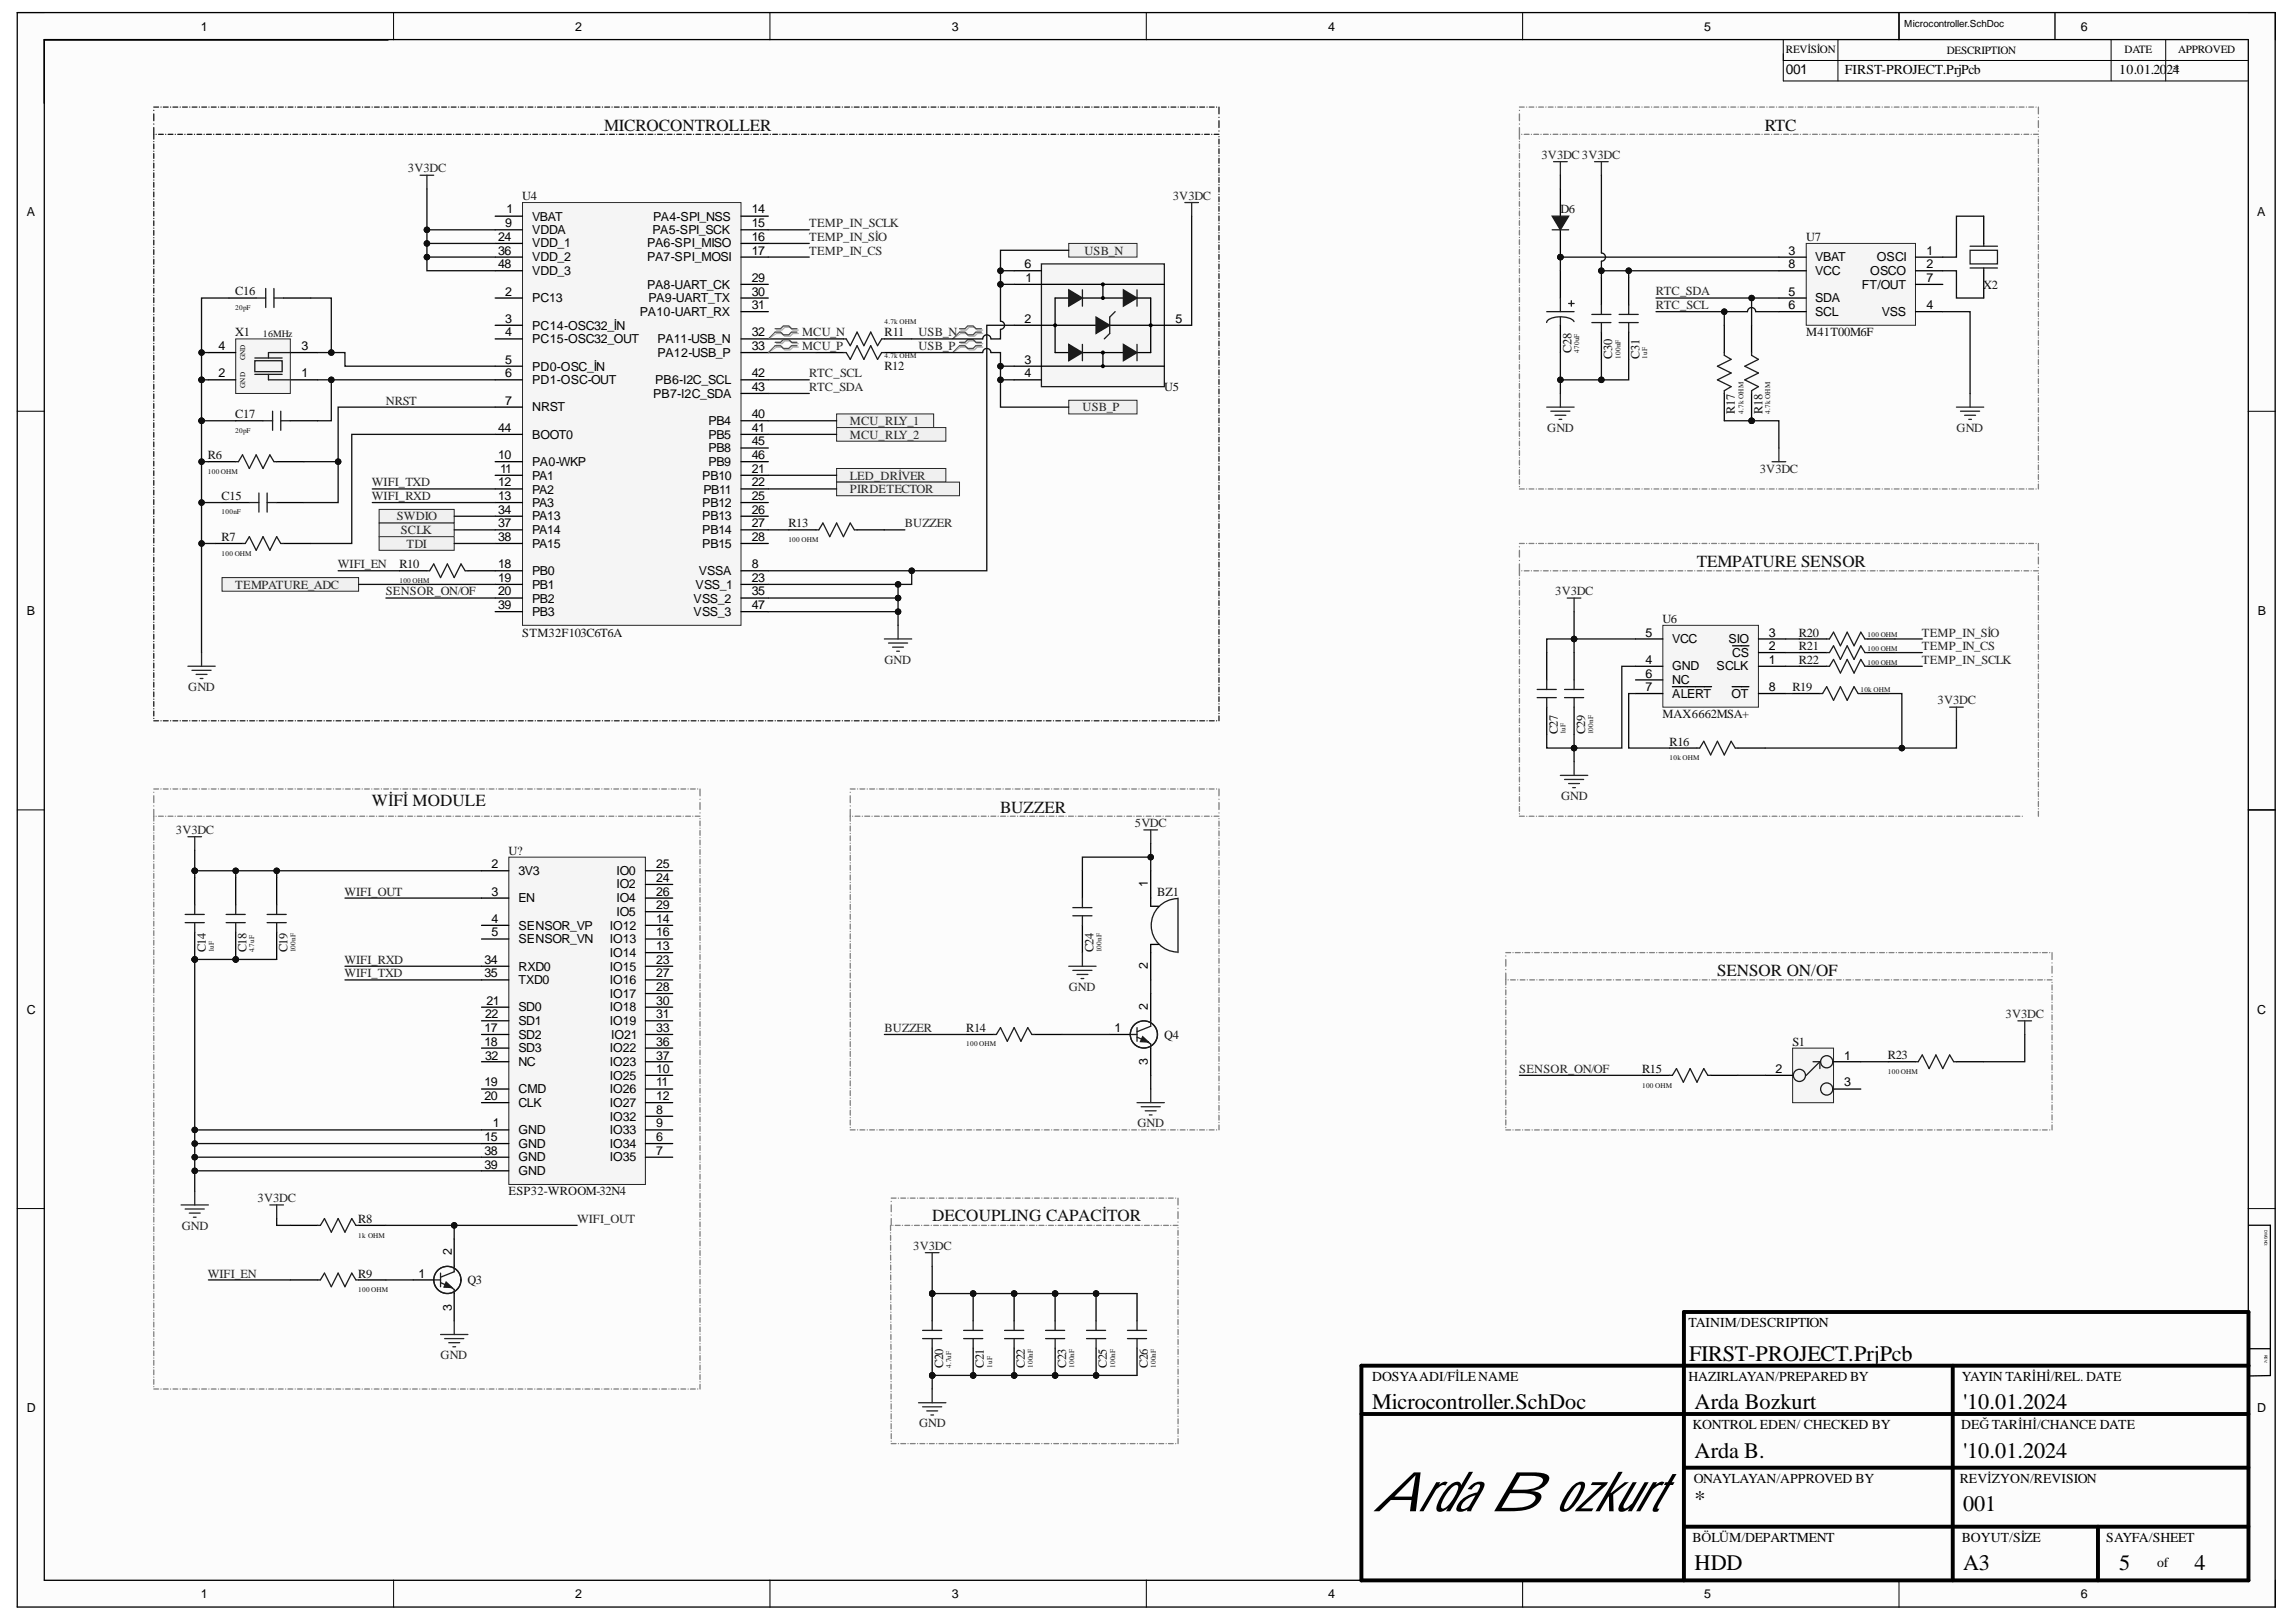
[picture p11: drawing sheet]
<svg xmlns="http://www.w3.org/2000/svg" width="297mm" height="210mm" viewBox="0 0 297 210" stroke-linecap="round" stroke-linejoin="round" font-family="sans-serif">
<defs><g id="words">
<text font-size="7.1" x="177.5" y="195.6">ArdaBozkurt</text>
<g font-size="2.9">
<text x="218.5" y="176.1">FIRST-PROJECT.PrjPcb</text>
<text x="177.5" y="182.4">Microcontroller.SchDoc</text>
<text x="219.2" y="182.4">Arda Bozkurt</text>
<text x="254" y="182.4">'10.01.2024</text>
<text x="219.2" y="188.6">Arda B.</text>
<text x="254" y="188.6">'10.01.2024</text>
<text x="219.2" y="194.9">*</text>
<text x="254" y="195.6">001</text>
<text x="219.2" y="203.2">HDD</text>
<text x="254" y="203.2">A3</text>
<text x="274.2" y="203.2">5</text>
<text x="283.9" y="203.2">4</text>
</g>
<g font-size="2.2" fill="#0e0e0e">
<text x="78.1" y="16.9">MICROCONTROLLER</text>
<text x="228.3" y="16.9">RTC</text>
<text x="219.5" y="73.4">TEMPATURE SENSOR</text>
<text x="48.1" y="104.3">WİFİ MODULE</text>
<text x="129.4" y="105.2">BUZZER</text>
<text x="222.2" y="126.3">SENSOR ON/OF</text>
<text x="120.6" y="158.1">DECOUPLING CAPACİTOR</text>
</g>
<g font-size="1.8">
<text x="231" y="9.6">001</text>
<text x="238.7" y="9.6">FIRST-PROJECT.PrjPcb</text>
<text x="274.2" y="9.6">10.01.20</text>
<text x="280.3" y="9.6">2*</text>
<text x="281.1" y="9.6">4</text>
<text x="218.4" y="171.7">TAINIM/DESCRIPTION</text>
<text x="177.5" y="178.7">DOSYAADI/FİLENAME</text>
<text x="218.4" y="178.7">HAZIRLAYAN/PREPARED BY</text>
<text x="253.8" y="178.7">YAYIN TARİHİ/REL. DATE</text>
<text x="219" y="184.9">KONTROL EDEN/ CHECKED BY</text>
<text x="253.7" y="184.9">DEĞ TARİHİ/CHANCE DATE</text>
<text x="219.1" y="191.9">ONAYLAYAN/APPROVED BY</text>
<text x="253.5" y="191.9">REVİZYON/REVISION</text>
<text x="219" y="199.5">BÖLÜM/DEPARTMENT</text>
<text x="253.8" y="199.5">BOYUT/SİZE</text>
<text x="272.5" y="199.5">SAYFA/SHEET</text>
<text x="279.1" y="202.8">of</text>
</g>
<g font-size="1.6">
<text x="26" y="4">1</text>
<text x="74.4" y="4">2</text>
<text x="123.1" y="4">3</text>
<text x="171.8" y="4">4</text>
<text x="220.5" y="4">5</text>
<text x="269.2" y="4">6</text>
<text x="3.5" y="28">A</text>
<text x="65.4" y="29.4">9</text>
<text x="65.5" y="27.6">1</text>
<text x="68.8" y="28.6">VBAT</text>
<text x="84.5" y="28.6">PA4-SPI_NSS</text>
<text x="97.3" y="27.6">14</text>
<text x="97.3" y="29.4">15</text>
<text x="292" y="28">A</text>
<text x="64.4" y="31.2">24</text>
<text x="64.4" y="34.7">48</text>
<text x="64.4" y="32.9">36</text>
<text x="68.8" y="30.3">VDDA</text>
<text x="68.8" y="32">VDD_1</text>
<text x="68.8" y="35.6">VDD_3</text>
<text x="68.8" y="33.8">VDD_2</text>
<text x="83.7" y="32">PA6-SPI_MISO</text>
<text x="83.7" y="33.8">PA7-SPI_MOSI</text>
<text x="84.4" y="30.3">PA5-SPI_SCK</text>
<text x="97.3" y="31.2">16</text>
<text x="97.3" y="32.9">17</text>
<text x="132.5" y="34.7">6</text>
<text x="231.4" y="32.9">3</text>
<text x="231.4" y="34.7">8</text>
<text x="234.9" y="33.8">VBAT</text>
<text x="234.9" y="35.6">VCC</text>
<text x="242" y="35.6">OSCO</text>
<text x="242.8" y="33.8">OSCI</text>
<text x="249.2" y="32.9">1</text>
<text x="249.2" y="34.7">2</text>
<text x="65.4" y="41.7">3</text>
<text x="65.4" y="38.3">2</text>
<text x="68.8" y="39.1">PC13</text>
<text x="82.8" y="40.9">PA10-UART_RX</text>
<text x="83.7" y="37.3">PA8-UART_CK</text>
<text x="83.9" y="39.1">PA9-UART_TX</text>
<text x="97.3" y="36.5">29</text>
<text x="97.3" y="38.3">30</text>
<text x="97.3" y="40">31</text>
<text x="132.5" y="41.7">2</text>
<text x="132.7" y="36.5">1</text>
<text x="152.1" y="41.7">5</text>
<text x="231.4" y="38.3">5</text>
<text x="231.4" y="40">6</text>
<text x="234.9" y="39.1">SDA</text>
<text x="234.9" y="40.9">SCL</text>
<text x="240.9" y="37.3">FT/OUT</text>
<text x="243.5" y="40.9">VSS</text>
<text x="249.2" y="40">4</text>
<text x="249.2" y="36.5">7</text>
<text x="28.2" y="45.3">4</text>
<text x="39" y="45.3">3</text>
<text x="65.4" y="47.1">5</text>
<text x="65.4" y="43.5">4</text>
<text x="68.8" y="48">PD0-OSC_İN</text>
<text x="68.8" y="42.7">PC14-OSC32_İN</text>
<text x="68.8" y="44.4">PC15-OSC32_OUT</text>
<text x="85.1" y="44.4">PA11-USB_N</text>
<text x="85.1" y="46.2">PA12-USB_P</text>
<text x="97.3" y="43.5">32</text>
<text x="97.3" y="45.3">33</text>
<text x="132.5" y="47.1">3</text>
<text x="28.2" y="48.8">2</text>
<text x="39" y="48.8">1</text>
<text x="65.4" y="48.8">6</text>
<text x="65.4" y="52.4">7</text>
<text x="68.8" y="49.7">PD1-OSC-OUT</text>
<text x="68.8" y="53.2">NRST</text>
<text x="84.5" y="51.5">PB7-I2C_SDA</text>
<text x="84.7" y="49.7">PB6-I2C_SCL</text>
<text x="97.3" y="48.8">42</text>
<text x="97.3" y="50.6">43</text>
<text x="132.5" y="48.8">4</text>
<text x="64.4" y="59.4">10</text>
<text x="64.4" y="55.9">44</text>
<text x="68.8" y="56.8">BOOT0</text>
<text x="91.7" y="55">PB4</text>
<text x="91.7" y="56.8">PB5</text>
<text x="91.7" y="58.5">PB8</text>
<text x="97.3" y="54.2">40</text>
<text x="97.3" y="55.9">41</text>
<text x="97.3" y="57.6">45</text>
<text x="97.3" y="59.4">46</text>
<text x="64.4" y="62.9">12</text>
<text x="64.4" y="64.7">13</text>
<text x="64.7" y="61.2">11</text>
<text x="68.8" y="60.3">PA0-WKP</text>
<text x="68.8" y="62.1">PA1</text>
<text x="68.8" y="63.9">PA2</text>
<text x="68.8" y="65.6">PA3</text>
<text x="90.8" y="62.1">PB10</text>
<text x="90.8" y="65.6">PB12</text>
<text x="91" y="63.9">PB11</text>
<text x="91.7" y="60.3">PB9</text>
<text x="97.3" y="61.2">21</text>
<text x="97.3" y="62.9">22</text>
<text x="97.3" y="64.7">25</text>
<text x="64.4" y="66.5">34</text>
<text x="64.4" y="68.3">37</text>
<text x="64.4" y="70">38</text>
<text x="68.8" y="67.3">PA13</text>
<text x="68.8" y="69.1">PA14</text>
<text x="68.8" y="70.9">PA15</text>
<text x="90.8" y="67.3">PB13</text>
<text x="90.8" y="69.1">PB14</text>
<text x="90.8" y="70.9">PB15</text>
<text x="97.3" y="66.5">26</text>
<text x="97.3" y="68.3">27</text>
<text x="97.3" y="70">28</text>
<text x="64.4" y="73.5">18</text>
<text x="64.4" y="75.3">19</text>
<text x="64.4" y="77">20</text>
<text x="68.8" y="74.4">PB0</text>
<text x="68.8" y="76.2">PB1</text>
<text x="68.8" y="78">PB2</text>
<text x="89.7" y="78">VSS_2</text>
<text x="90" y="76.2">VSS_1</text>
<text x="90.4" y="74.4">VSSA</text>
<text x="97.3" y="73.5">8</text>
<text x="97.3" y="75.3">23</text>
<text x="97.3" y="77">35</text>
<text x="3.5" y="79.6">B</text>
<text x="64.4" y="78.8">39</text>
<text x="68.8" y="79.8">PB3</text>
<text x="89.7" y="79.8">VSS_3</text>
<text x="97.3" y="78.8">47</text>
<text x="212.9" y="82.4">5</text>
<text x="216.3" y="83.2">VCC</text>
<text x="223.6" y="83.2">SIO</text>
<text x="228.8" y="82.4">3</text>
<text x="292.1" y="79.6">B</text>
<text x="212.9" y="85.9">4</text>
<text x="212.9" y="87.7">6</text>
<text x="212.9" y="89.4">7</text>
<text x="216.3" y="86.8">GND</text>
<text x="216.3" y="88.5">NC</text>
<text x="222.1" y="86.8">SCLK</text>
<text x="224.1" y="85">CS</text>
<text x="228.8" y="85.9">1</text>
<text x="228.8" y="84.1">2</text>
<text x="228.8" y="89.4">8</text>
<text x="216.3" y="90.3">ALERT</text>
<text x="224" y="90.3">OT</text>
<text x="63.6" y="112.4">2</text>
<text x="67.1" y="113.2">3V3</text>
<text x="79.7" y="113.2">IO0</text>
<text x="84.9" y="112.4">25</text>
<text x="63.6" y="115.9">3</text>
<text x="63.6" y="119.5">4</text>
<text x="67.1" y="116.8">EN</text>
<text x="79.7" y="115">IO2</text>
<text x="79.7" y="116.8">IO4</text>
<text x="79.7" y="118.5">IO5</text>
<text x="84.9" y="119.5">14</text>
<text x="84.9" y="114.1">24</text>
<text x="84.9" y="115.9">26</text>
<text x="84.9" y="117.7">29</text>
<text x="148.5" y="114.8" transform="rotate(-90 148.5 114.8)">1</text>
<text x="62.7" y="124.7">34</text>
<text x="63.6" y="121.1">5</text>
<text x="67.1" y="120.3">SENSOR_VP</text>
<text x="67.1" y="122.1">SENSOR_VN</text>
<text x="67.1" y="125.6">RXD0</text>
<text x="78.9" y="123.8">IO14</text>
<text x="78.9" y="120.3">IO12</text>
<text x="78.9" y="122.1">IO13</text>
<text x="78.9" y="125.6">IO15</text>
<text x="84.9" y="122.9">13</text>
<text x="84.9" y="121.1">16</text>
<text x="84.9" y="124.7">23</text>
<text x="148.5" y="125.5" transform="rotate(-90 148.5 125.5)">2</text>
<text x="3.5" y="131.2">C</text>
<text x="62.7" y="126.5">35</text>
<text x="62.8" y="131.8">22</text>
<text x="62.9" y="130">21</text>
<text x="67.1" y="130.9">SD0</text>
<text x="67.1" y="127.4">TXD0</text>
<text x="78.9" y="127.4">IO16</text>
<text x="78.9" y="129.2">IO17</text>
<text x="78.9" y="130.9">IO18</text>
<text x="84.9" y="126.5">27</text>
<text x="84.9" y="128.2">28</text>
<text x="84.9" y="130">30</text>
<text x="84.9" y="131.8">31</text>
<text x="148.5" y="130.7" transform="rotate(-90 148.5 130.7)">2</text>
<text x="292" y="131.2">C</text>
<text x="62.7" y="133.6">17</text>
<text x="62.7" y="135.3">18</text>
<text x="62.8" y="137.1">32</text>
<text x="67.1" y="134.4">SD2</text>
<text x="67.1" y="136.2">SD3</text>
<text x="67.1" y="132.6">SD1</text>
<text x="67.1" y="138">NC</text>
<text x="78.9" y="132.6">IO19</text>
<text x="78.9" y="136.2">IO22</text>
<text x="78.9" y="138">IO23</text>
<text x="79.1" y="134.4">IO21</text>
<text x="84.9" y="133.6">33</text>
<text x="84.9" y="135.3">36</text>
<text x="84.9" y="137.1">37</text>
<text x="144.2" y="133.6">1</text>
<text x="148.5" y="137.9" transform="rotate(-90 148.5 137.9)">3</text>
<text x="238.6" y="137.1">1</text>
<text x="62.7" y="140.6">19</text>
<text x="62.7" y="142.4">20</text>
<text x="67.1" y="141.5">CMD</text>
<text x="67.1" y="143.3">CLK</text>
<text x="78.9" y="139.7">IO25</text>
<text x="78.9" y="141.5">IO26</text>
<text x="78.9" y="143.3">IO27</text>
<text x="84.9" y="138.8">10</text>
<text x="84.9" y="140.6">11</text>
<text x="84.9" y="142.4">12</text>
<text x="229.7" y="138.8">2</text>
<text x="238.6" y="140.6">3</text>
<text x="62.7" y="147.7">15</text>
<text x="62.7" y="149.4">38</text>
<text x="63.8" y="145.9">1</text>
<text x="67.1" y="146.7">GND</text>
<text x="67.1" y="148.5">GND</text>
<text x="78.9" y="148.5">IO34</text>
<text x="78.9" y="145.1">IO32</text>
<text x="78.9" y="146.7">IO33</text>
<text x="84.9" y="147.7">6</text>
<text x="84.9" y="149.4">7</text>
<text x="84.9" y="144.1">8</text>
<text x="84.9" y="145.9">9</text>
<text x="62.7" y="151.2">39</text>
<text x="67.1" y="150.3">GND</text>
<text x="67.1" y="152.1">GND</text>
<text x="78.9" y="150.3">IO35</text>
<text x="54.1" y="165.3">1</text>
<text x="58.4" y="162.5" transform="rotate(-90 58.4 162.5)">2</text>
<text x="58.4" y="169.6" transform="rotate(-90 58.4 169.6)">3</text>
<text x="3.5" y="182.7">D</text>
<text x="292" y="182.7">D</text>
<text x="26" y="206.8">1</text>
<text x="74.4" y="206.8">2</text>
<text x="123.1" y="206.8">3</text>
<text x="171.8" y="206.8">4</text>
<text x="220.5" y="206.8">5</text>
<text x="269.2" y="206.8">6</text>
</g>
<g font-size="1.6" fill="#262626">
<text x="52.8" y="22.3">3V3DC</text>
<text x="199.4" y="20.6">3V3DC3V3DC</text>
<text x="104.7" y="29.4">TEMP_IN_SCLK</text>
<text x="151.7" y="25.9">3V3DC</text>
<text x="104.7" y="31.2">TEMP_IN_SİO</text>
<text x="104.7" y="32.9">TEMP_IN_CS</text>
<text x="140.3" y="32.9">USB_N</text>
<text x="214.2" y="38.2">RTC_SDA</text>
<text x="214.2" y="40">RTC_SCL</text>
<text x="103.8" y="43.5">MCU_N</text>
<text x="103.8" y="45.3">MCU_P</text>
<text x="118.8" y="43.5">USB_N</text>
<text x="118.8" y="45.3">USB_P</text>
<text x="49.9" y="52.4">NRST</text>
<text x="104.7" y="48.8">RTC_SCL</text>
<text x="104.7" y="50.6">RTC_SDA</text>
<text x="140" y="53.2">USB_P</text>
<text x="109.9" y="55">MCU_RLY_1</text>
<text x="109.9" y="56.8">MCU_RLY_2</text>
<text x="200.2" y="55.8">GND</text>
<text x="253.1" y="55.8">GND</text>
<text x="48.1" y="64.7">WIFI_RXD</text>
<text x="48.1" y="62.9">WIFI_TXD</text>
<text x="109.9" y="62.1">LED_DRİVER</text>
<text x="109.9" y="63.8">PIRDETECTOR</text>
<text x="227.7" y="61.2">3V3DC</text>
<text x="51.3" y="67.3">SWDIO</text>
<text x="51.8" y="69.1">SCLK</text>
<text x="52.6" y="70.9">TDI</text>
<text x="117" y="68.3">BUZZER</text>
<text x="30.4" y="76.2">TEMPATURE_ADC</text>
<text x="43.7" y="73.5">WIFI_EN</text>
<text x="49.9" y="77">SENSOR_ON/OF</text>
<text x="201.2" y="77">3V3DC</text>
<text x="248.6" y="82.4">TEMP_IN_SİO</text>
<text x="24.4" y="89.4">GND</text>
<text x="114.4" y="85.9">GND</text>
<text x="248.6" y="84.1">TEMP_IN_CS</text>
<text x="248.6" y="85.9">TEMP_IN_SCLK</text>
<text x="250.7" y="91.2">3V3DC</text>
<text x="22.7" y="108">3V3DC</text>
<text x="146.8" y="107">5VDC</text>
<text x="202" y="103.5">GND</text>
<text x="44.6" y="115.9">WIFI_OUT</text>
<text x="44.6" y="124.7">WIFI_RXD</text>
<text x="44.6" y="126.5">WIFI_TXD</text>
<text x="138.3" y="128.2">GND</text>
<text x="259.5" y="131.8">3V3DC</text>
<text x="114.4" y="133.6">BUZZER</text>
<text x="196.5" y="138.8">SENSOR_ON/OF</text>
<text x="147.2" y="145.9">GND</text>
<text x="33.3" y="155.6">3V3DC</text>
<text x="23.5" y="159.2">GND</text>
<text x="74.7" y="158.2">WIFI_OUT</text>
<text x="118.1" y="161.8">3V3DC</text>
<text x="26.9" y="165.3">WIFI_EN</text>
<text x="57" y="175.9">GND</text>
<text x="118.9" y="184.7">GND</text>
</g>
<g font-size="1.6" fill="#0e0e0e">
<text x="67.6" y="25.9">U4</text>
<text x="201.9" y="27.6">D6</text>
<text x="233.7" y="31.2">U7</text>
<text x="30.4" y="38.2">C16</text>
<text x="256.6" y="37.3">X2</text>
<text x="30.4" y="43.5">X1</text>
<text x="114.4" y="43.5">R11</text>
<text x="114.4" y="47.9">R12</text>
<text x="203.3" y="45.6" transform="rotate(-90 203.3 45.6)">C28</text>
<text x="208.6" y="46.5" transform="rotate(-90 208.6 46.5)">C30</text>
<text x="212.1" y="46.5" transform="rotate(-90 212.1 46.5)">C31</text>
<text x="233.7" y="43.5">M41T00M6F</text>
<text x="150.6" y="50.6">U5</text>
<text x="224.4" y="53.6" transform="rotate(-90 224.4 53.6)">R17</text>
<text x="228" y="53.6" transform="rotate(-90 228 53.6)">R18</text>
<text x="26.9" y="59.4">R6</text>
<text x="30.4" y="54.2">C17</text>
<text x="28.7" y="64.7">C15</text>
<text x="28.7" y="70">R7</text>
<text x="102" y="68.3">R13</text>
<text x="51.7" y="73.5">R10</text>
<text x="67.6" y="82.4">STM32F103C6T6A</text>
<text x="215.1" y="80.6">U6</text>
<text x="232.7" y="82.4">R20</text>
<text x="231.9" y="89.4">R19</text>
<text x="232.7" y="84.1">R21</text>
<text x="232.7" y="85.9">R22</text>
<text x="201.5" y="95" transform="rotate(-90 201.5 95)">C27</text>
<text x="205.1" y="95" transform="rotate(-90 205.1 95)">C29</text>
<text x="215.1" y="92.9">MAX6662MSA+</text>
<text x="216" y="96.5">R16</text>
<text x="65.8" y="110.6">U?</text>
<text x="149.7" y="115.9">BZ1</text>
<text x="26.6" y="123.3" transform="rotate(-90 26.6 123.3)">C14</text>
<text x="31.9" y="123.3" transform="rotate(-90 31.9 123.3)">C18</text>
<text x="37.2" y="123.3" transform="rotate(-90 37.2 123.3)">C19</text>
<text x="141.5" y="123.3" transform="rotate(-90 141.5 123.3)">C24</text>
<text x="125" y="133.6">R14</text>
<text x="150.6" y="134.4">Q4</text>
<text x="231.9" y="135.3">S1</text>
<text x="244.2" y="137">R23</text>
<text x="212.4" y="138.8">R15</text>
<text x="65.8" y="154.7">ESP32-WROOM-32N4</text>
<text x="46.3" y="158.2">R8</text>
<text x="46.3" y="165.3">R9</text>
<text x="60.5" y="166.2">Q3</text>
<text x="122" y="177.1" transform="rotate(-90 122 177.1)">C20</text>
<text x="127.3" y="177.1" transform="rotate(-90 127.3 177.1)">C21</text>
<text x="132.6" y="177.1" transform="rotate(-90 132.6 177.1)">C22</text>
<text x="137.9" y="177.1" transform="rotate(-90 137.9 177.1)">C23</text>
<text x="143.2" y="177.1" transform="rotate(-90 143.2 177.1)">C25</text>
<text x="148.5" y="177.1" transform="rotate(-90 148.5 177.1)">C26</text>
</g>
<g font-size="1.4">
<text x="231" y="6.8">REVİSİON</text>
<text x="251.9" y="7">DESCRIPTION</text>
<text x="274.9" y="6.8">DATE</text>
<text x="281.8" y="6.8">APPROVED</text>
</g>
<text font-size="1.3" x="246.4" y="3.5">Microcontroller.SchDoc</text>
<text font-size="1.3" fill="#0e0e0e" x="34" y="43.6">16MHz</text>
<g font-size=".9" fill="#0e0e0e">
<text x="30.4" y="40.1">20pF</text>
<text x="114.4" y="41.9">4.7k OHM</text>
<text x="114.4" y="46.3">4.7k OHM</text>
<text x="204.3" y="45.6" transform="rotate(-90 204.3 45.6)">470uF</text>
<text x="209.6" y="46.5" transform="rotate(-90 209.6 46.5)">100nF</text>
<text x="213.1" y="46.5" transform="rotate(-90 213.1 46.5)">1uF</text>
<text x="225.5" y="53.6" transform="rotate(-90 225.5 53.6)">4.7k OHM</text>
<text x="229" y="53.6" transform="rotate(-90 229 53.6)">4.7k OHM</text>
<text x="30.4" y="56">20pF</text>
<text x="26.9" y="61.3">100 OHM</text>
<text x="28.7" y="71.9">100 OHM</text>
<text x="28.7" y="66.6">100nF</text>
<text x="102" y="70.1">100 OHM</text>
<text x="51.7" y="75.4">100 OHM</text>
<text x="241.6" y="82.5">100 OHM</text>
<text x="240.7" y="89.6">10k OHM</text>
<text x="241.6" y="84.2">100 OHM</text>
<text x="241.6" y="86">100 OHM</text>
<text x="202.5" y="95" transform="rotate(-90 202.5 95)">1uF</text>
<text x="206.1" y="95" transform="rotate(-90 206.1 95)">100nF</text>
<text x="216" y="98.3">10k OHM</text>
<text x="27.7" y="123.3" transform="rotate(-90 27.7 123.3)">1uF</text>
<text x="32.9" y="123.3" transform="rotate(-90 32.9 123.3)">4.7uF</text>
<text x="38.2" y="123.3" transform="rotate(-90 38.2 123.3)">100nF</text>
<text x="142.5" y="123.3" transform="rotate(-90 142.5 123.3)">100nF</text>
<text x="125" y="135.4">100 OHM</text>
<text x="212.4" y="140.7">100 OHM</text>
<text x="244.2" y="139">100 OHM</text>
<text x="46.3" y="160.2">1k OHM</text>
<text x="46.3" y="167.2">100 OHM</text>
<text x="123" y="177.1" transform="rotate(-90 123 177.1)">4.7uF</text>
<text x="128.4" y="177.1" transform="rotate(-90 128.4 177.1)">1uF</text>
<text x="133.6" y="177.1" transform="rotate(-90 133.6 177.1)">100nF</text>
<text x="138.9" y="177.1" transform="rotate(-90 138.9 177.1)">100nF</text>
<text x="144.3" y="177.1" transform="rotate(-90 144.3 177.1)">100nF</text>
<text x="149.5" y="177.1" transform="rotate(-90 149.5 177.1)">100nF</text>
</g>
<g font-size=".9">
<text x="31.7" y="46.6" transform="rotate(-90 31.7 46.6)">GND</text>
<text x="31.7" y="50.2" transform="rotate(-90 31.7 50.2)">GND</text>
</g>
<g font-size=".5">
<text x="293" y="159.2" transform="rotate(90 293 159.2)">DWG NO:</text>
<text x="293" y="175.3" transform="rotate(90 293 175.3)">REV:</text>
</g>
</g></defs>
<g fill="#fcfcfc">
<path d="M2.2 1.6h292.2v206.4h-292.2z" fill-rule="evenodd"/>
<path d="M5.8 5.2h285v199.3h-285z" fill-rule="evenodd"/>
</g>
<g fill="none" stroke="#000" stroke-width=".13">
<path d="M2.2 1.6h3.6M50.9 1.6v3.6M99.6 1.6v3.6M148.3 1.6v3.6M197 1.6v3.6M230.7 5.2v5.3h60.1M230.7 7.8h60.1M237.8 5.2v5.3M245.7 1.6v3.6M273.1 5.2v5.3M280.2 5.2v5.3M290.8 1.6h3.6v3.6"/>
<path d="M2.2 53.2h3.6M290.8 53.2h3.6M2.2 104.8h3.6M290.8 104.8h3.6M2.2 156.4h3.6M290.8 156.4h3.6M50.9 204.5v3.5M99.6 204.5v3.5M148.3 204.5v3.5M197 204.5v3.5M245.7 204.5v3.5M294.4 204.5v3.5"/>
</g>
<path d="M2.2 1.6h292.1v206.4h-292.1zM5.7 5.1h285.2v199.4h-285.2zM5.7 5.2h44.5M245.7 1.6v3.5M265.9 1.6v3.5M290.9 104.8h3.5M290.9 158.6h2.8v19.4l-2.8 .1M290.9 174.5h2.8" fill="none" stroke="#000" stroke-width=".17"/>
<path d="M252.6 176.7v27.8M290.9 176.7h-114.8v27.8h114.8v-34.7h-73v34.7M176.1 183h114.8M217.9 189.9h73M217.9 197.6h73M271.4 197.6v6.9" fill="none" stroke="#000" stroke-width=".51"/>
<g fill="none" stroke="#7f7f7f" stroke-width=".17">
<path d="M194.8 123.7h.1M194.8 124.2v.8M194.8 125.5h.1M194.8 125.9v1.6M194.8 127.8h.1M194.8 128.1v.6M194.8 129.1h.1M194.8 129.4v.6M194.8 130.4h.1M194.8 130.7v.6M194.8 131.7h.1M194.8 132v.6"/>
<path d="M194.8 133h.1M194.8 133.3v.6M194.8 134.3h.1M194.8 134.6v.6M194.8 135.5v.1M194.8 135.9v.6M194.8 136.8v.1M194.8 137.2v.6M194.8 138.1h.1M194.8 138.5v.6M194.8 139.4h.1M194.8 139.8v.6"/>
<path d="M194.8 123.3h.6M195.1 126.8h.1M195.4 126.8h.6M195.7 123.3h.1M196 123.3h.7M196.3 126.8h.1M196.7 126.8h.6M197 123.3h.1M197.3 123.3h.6M197.6 126.8h.1M197.9 126.8h.6M198.2 123.3h.1"/>
<path d="M198.5 123.3h.6M198.8 126.8h.1M199.1 126.8h.7M199.5 123.3h.1M199.8 123.3h.6M200.1 126.8h.1M200.4 126.8h.6M200.7 123.3h.1M201 123.3h.6M201.3 126.8h.1M201.6 126.8h.6M201.9 123.3h.1"/>
<path d="M202.2 123.3h.7M202.5 126.8h.1M202.9 126.8h.6M203.2 123.3h.1M203.5 123.3h.6M203.8 126.8h.1M204.1 126.8h.6M204.4 123.3h.1M204.7 123.3h.6M205 126.8h.1M205.3 126.8h.7M205.7 123.3h.1"/>
<path d="M206 123.3h.6M206.3 126.8h.1M206.6 126.8h.6M206.9 123.3h.1M207.2 123.3h.6M207.5 126.8h.1M207.8 126.8h.6M208.1 123.3h.1M208.4 123.3h.7M208.7 126.8h.1M209.1 126.8h.6M209.4 123.3h.1"/>
<path d="M209.7 123.3h.6M210 126.8h.1M210.3 126.8h.6M210.6 123.3h.1M210.9 123.3h.6M211.2 126.8h.1M211.5 126.8h.7M211.9 123.3h.1M212.2 123.3h.6M212.5 126.8h.1M212.8 126.8h.6M213.1 123.3h.1"/>
<path d="M213.4 123.3h.6M213.7 126.8h.1M214 126.8h.6M214.3 123.3h.1M214.6 123.3h.7M214.9 126.8h.1M215.3 126.8h.6M215.6 123.3h.1M215.9 123.3h.6M216.2 126.8h.1M216.5 126.8h.6M216.8 123.3h.1"/>
<path d="M217.1 123.3h.6M217.4 126.8h.1M217.7 126.8h.7M218.1 123.3h.1M218.4 123.3h.6M218.7 126.8h.1M219 126.8h.6M219.3 123.3h.1M219.6 123.3h.6M219.9 126.8h.1M220.2 126.8h.6M220.5 123.3h.1"/>
<path d="M220.8 123.3h.7M221.1 126.8h.1M221.5 126.8h.6M221.8 123.3h.1M222.1 123.3h.6M222.4 126.8h.1M222.7 126.8h.6M223 123.3h.1M223.3 123.3h.6M223.6 126.8h.1M223.9 126.8h.7M224.2 123.3h.1"/>
<path d="M224.6 123.3h.6M224.9 126.8h.1M225.2 126.8h.6M225.5 123.3h.1M225.8 123.3h.6M226.1 126.8h.1M226.4 126.8h.6M226.7 123.3h.1M227 123.3h.7M227.3 126.8h.1M227.7 126.8h.6M228 123.3h.1"/>
<path d="M228.3 123.3h.6M228.6 126.8h.1M228.9 126.8h.6M229.2 123.3h.1M229.5 123.3h.6M229.8 126.8h.1M230.1 126.8h.7M230.5 123.3h.1M230.8 123.3h.6M231.1 126.8h.1M231.4 126.8h.6M231.7 123.3h.1"/>
<path d="M232 123.3h.6M232.3 126.8h.1M232.6 126.8h.6M232.9 123.3h.1M233.2 123.3h.7M233.5 126.8h.1M233.9 126.8h.6M234.2 123.3h.1M234.5 123.3h.6M234.8 126.8h.1M235.1 126.8h.6M235.4 123.3h.1"/>
<path d="M235.7 123.3h.6M236 126.8h.1M236.3 126.8h.7M236.6 123.3h.1M237 123.3h.6M237.3 126.8h.1M237.6 126.8h.6M237.9 123.3h.1M238.2 123.3h.6M238.5 126.8h.1M238.8 126.8h.6M239.1 123.3h.1"/>
<path d="M239.4 123.3h.7M239.7 126.8h.1M240.1 126.8h.6M240.4 123.3h.1M240.7 123.3h.6M241 126.8h.1M241.3 126.8h.6M241.6 123.3h.1M241.9 123.3h.6M242.2 126.8h.1M242.5 126.8h.7M242.9 123.3h.1"/>
<path d="M243.2 123.3h.6M243.5 126.8h.1M243.8 126.8h.6M244.1 123.3h.1M244.4 123.3h.6M244.7 126.8h.1M245 126.8h.6M245.3 123.3h.1M245.6 123.3h.7M245.9 126.8h.1M246.3 126.8h.6M246.6 123.3h.1"/>
<path d="M246.9 123.3h.6M247.2 126.8h.1M247.5 126.8h.6M247.8 123.3h.1M248.1 123.3h.6M248.4 126.8h.1M248.7 126.8h.7M249 123.3h.1M249.4 123.3h.6M249.7 126.8h.1M250 126.8h.6M250.3 123.3h.1"/>
<path d="M250.6 123.3h.6M250.9 126.8h.1M251.2 126.8h.6M251.5 123.3h.1M251.8 123.3h.7M252.1 126.8h.1M252.5 126.8h.6M252.8 123.3h.1M253.1 123.3h.6M253.4 126.8h.1M253.7 126.8h.6M254 123.3h.1"/>
<path d="M254.3 123.3h.6M254.6 126.8h.1M254.9 126.8h.7M255.2 123.3h.1M255.6 123.3h.6M255.9 126.8h.1M256.2 126.8h.6M256.5 123.3h.1M256.8 123.3h.6M257.1 126.8h.1M257.4 126.8h.6M257.7 123.3h.1"/>
<path d="M258 123.3h.7M258.3 126.8h.1M258.7 126.8h.6M259 123.3h.1M259.3 123.3h.6M259.6 126.8h.1M259.9 126.8h.6M260.2 123.3h.1M260.5 123.3h.6M260.8 126.8h.1M261.1 126.8h.7M261.4 123.3h.1"/>
<path d="M261.8 123.3h.6M262.1 126.8h.1M262.4 126.8h.6M262.7 123.3h.1M263 123.3h.6M263.3 126.8h.1M263.6 126.8h.6M263.9 123.3h.1M264.2 123.3h.7M264.5 126.8h.1M264.9 126.8h.6M265.2 123.3h.1"/>
<path d="M265.5 123.3v.9M265.5 124.6h.1M265.5 125v.9M265.5 126.4h.1M265.5 127.1h.1M265.5 127.5v.6M265.5 128.4h.1M265.5 128.7v.7M265.5 129.7h.1M265.5 130v.7M265.5 131h.1M265.5 131.3v.7"/>
<path d="M265.5 132.3h.1M265.5 132.6v.7M265.5 133.6h.1M265.5 133.9v.7M265.5 134.9h.1M265.5 135.2v.7M265.5 136.2h.1M265.5 136.5v.7M265.5 137.5h.1M265.5 137.8v.7M265.5 138.8h.1M265.5 139.1v.7"/>
<path d="M194.8 140.7h.1M194.8 141.1v.6M194.8 142h.1M194.8 142.3v.7M194.8 143.3h.1M194.8 143.6v.7M194.8 144.6h.1M194.8 144.9v.7M194.8 145.9h.1M194.8 146.2h.6M195.7 146.2h.1M196 146.2h.7"/>
<path d="M197 146.2h.1M197.3 146.2h.6M198.2 146.2h.1M198.5 146.2h.6M199.5 146.2h.1M199.8 146.2h.6M200.7 146.2h.1M201 146.2h.6M201.9 146.2h.1M202.2 146.2h.7M203.2 146.2h.1M203.5 146.2h.6"/>
<path d="M204.4 146.2h.1M204.7 146.2h.6M205.7 146.2h.1M206 146.2h.6M206.9 146.2h.1M207.2 146.2h.6M208.1 146.2h.1M208.4 146.2h.7M209.4 146.2h.1M209.7 146.2h.6M210.6 146.2h.1M210.9 146.2h.6"/>
<path d="M211.9 146.2h.1M212.2 146.2h.6M213.1 146.2h.1M213.4 146.2h.6M214.3 146.2h.1M214.6 146.2h.7M215.6 146.2h.1M215.9 146.2h.6M216.8 146.2h.1M217.1 146.2h.6M218.1 146.2h.1M218.4 146.2h.6"/>
<path d="M219.3 146.2h.1M219.6 146.2h.6M220.5 146.2h.1M220.8 146.2h.7M221.8 146.2h.1M222.1 146.2h.6M223 146.2h.1M223.3 146.2h.6M224.2 146.2h.1M224.6 146.2h.6M225.5 146.2h.1M225.8 146.2h.6"/>
<path d="M226.7 146.2h.1M227 146.2h.7M228 146.2h.1M228.3 146.2h.6M229.2 146.2h.1M229.5 146.2h.6M230.5 146.2h.1M230.8 146.2h.6M231.7 146.2h.1M232 146.2h.6M232.9 146.2h.1M233.2 146.2h.7"/>
<path d="M234.2 146.2h.1M234.5 146.2h.6M235.4 146.2h.1M235.7 146.2h.6M236.6 146.2h.1M237 146.2h.6M237.9 146.2h.1M238.2 146.2h.6M239.1 146.2h.1M239.4 146.2h.7M240.4 146.2h.1M240.7 146.2h.6"/>
<path d="M241.6 146.2h.1M241.9 146.2h.6M242.9 146.2h.1M243.2 146.2h.6M244.1 146.2h.1M244.4 146.2h.6M245.3 146.2h.1M245.6 146.2h.7M246.6 146.2h.1M246.9 146.2h.6M247.8 146.2h.1M248.1 146.2h.6"/>
<path d="M249 146.2h.1M249.4 146.2h.6M250.3 146.2h.1M250.6 146.2h.6M251.5 146.2h.1M251.8 146.2h.7M252.8 146.2h.1M253.1 146.2h.6M254 146.2h.1M254.3 146.2h.6M255.2 146.2h.1M255.6 146.2h.6"/>
<path d="M256.5 146.2h.1M256.8 146.2h.6M257.7 146.2h.1M258 146.2h.7M259 146.2h.1M259.3 146.2h.6M260.2 146.2h.1M260.5 146.2h.6M261.4 146.2h.1M261.8 146.2h.6M262.7 146.2h.1M263 146.2h.6"/>
<path d="M263.9 146.2h.1M264.2 146.2h.7M265.2 146.2h.1M265.5 140.1h.1M265.5 140.4v.7M265.5 141.4h.1M265.5 141.7v.6M265.5 142.7h.1M265.5 143v.6M265.5 143.9v.1M265.5 144.3v.6M265.5 145.2v.1"/>
<path d="M265.5 145.6v.6"/>
</g>
<path d="M231.9 135.6h5.3v7.1h-5.3z" fill-rule="evenodd" fill="#f5f5f5"/>
<path d="M231.9 135.6h5.3v7.1h-5.3z" fill="none" stroke="#262626" stroke-width=".13"/>
<path d="M212.5 139.2h3.5M221.3 139.2h3.5M228.4 139.2h3.5M237.2 137.4h3.5M244.3 137.4h3.5M253.1 137.4h3.5M237.2 140.9h3.5" fill="none" stroke="#000" stroke-width=".17"/>
<g fill="none" stroke="#1c1c1c" stroke-width=".17">
<path d="M216 139.2h.4l.5-.9 .9 1.7 .9-1.7 .8 1.7 .9-1.7 .6 .9h.3M233.6 139.2a.79 .79 0 0 0-1.2-.7 .79 .79 0 0 0 0 1.4 .79 .79 0 0 0 1.2-.7M234.6 137.4h.8M235.4 137.4l-1.7 1.8M235.4 137.4v.9M237.1 137.4a.79 .79 0 0 0-1.2-.7 .79 .79 0 0 0 0 1.4 .79 .79 0 0 0 1.2-.7M247.8 137.4h.4l.5-.9 .9 1.8 .9-1.8 .8 1.8 .9-1.8 .6 .9h.3"/>
<circle cx="236.3" cy="140.9" r=".79"/>
</g>
<g fill="none" stroke="#7f7f7f" stroke-width=".17">
<path d="M196.6 14.3h.1M196.6 14.7v.9M196.6 16v.1M196.6 16.5v1.5M196.6 18.3h.1M196.6 18.6v.7M196.6 19.6h.1M196.6 19.9v.6M196.6 13.9h.6M196.9 17.4h.1M197.2 17.4h.6M197.5 13.9h.1"/>
<path d="M197.8 13.9h.6M198.1 17.4h.1M198.4 17.4h.7M198.8 13.9h.1M199.1 13.9h.6M199.4 17.4h.1M199.7 17.4h.6M200 13.9h.1M200.3 13.9h.6M200.6 17.4h.1M200.9 17.4h.6M201.2 13.9h.1"/>
<path d="M201.5 13.9h.7M201.8 17.4h.1M202.2 17.4h.6M202.5 13.9h.1M202.8 13.9h.6M203.1 17.4h.1M203.4 17.4h.6M203.7 13.9h.1M204 13.9h.6M204.3 17.4h.1M204.6 17.4h.7M205 13.9h.1"/>
<path d="M205.3 13.9h.6M205.6 17.4h.1M205.9 17.4h.6M206.2 13.9h.1M206.5 13.9h.6M206.8 17.4h.1M207.1 17.4h.7M207.5 13.9h.1M207.8 13.9h.6M208.1 17.4h.1M208.4 17.4h.6M208.7 13.9h.1"/>
<path d="M209 13.9h.6M209.3 17.4h.1M209.6 17.4h.7M209.9 13.9h.1M210.3 13.9h.6M210.5 17.4h.1M210.9 17.4h.6M211.2 13.9h.1M211.5 13.9h.6M211.8 17.4h.1M212.1 17.4h.6M212.4 13.9h.1"/>
<path d="M212.7 13.9h.7M213 17.4h.1M213.4 17.4h.6M213.7 13.9h.1M214 13.9h.6M214.3 17.4h.1M214.6 17.4h.6M214.9 13.9h.1M215.2 13.9h.6M215.5 17.4h.1M215.8 17.4h.7M216.2 13.9h.1"/>
<path d="M216.5 13.9h.6M216.8 17.4h.1M217.1 17.4h.6M217.4 13.9h.1M217.7 13.9h.6M218 17.4h.1M218.3 17.4h.7M218.6 13.9h.1M219 13.9h.6M219.2 17.4h.1M219.6 17.4h.6M219.9 13.9h.1"/>
<path d="M220.2 13.9h.6M220.5 17.4h.1M220.8 17.4h.6M221.1 13.9h.1M221.4 13.9h.7M221.7 17.4h.1M222.1 17.4h.6M222.4 13.9h.1M222.7 13.9h.6M223 17.4h.1M223.3 17.4h.6M223.6 13.9h.1"/>
<path d="M223.9 13.9h.6M224.2 17.4h.1M224.5 17.4h.7M224.9 13.9h.1M225.2 13.9h.6M225.5 17.4h.1M225.8 17.4h.6M226.1 13.9h.1M226.4 13.9h.6M226.7 17.4h.1M227 17.4h.7M227.3 13.9h.1"/>
<path d="M227.7 13.9h.6M227.9 17.4h.1M228.3 17.4h.6M228.6 13.9h.1M228.9 13.9h.6M229.2 17.4h.1M229.5 17.4h.6M229.8 13.9h.1M230.1 13.9h.7M230.4 17.4h.1M230.8 17.4h.6M231.1 13.9h.1"/>
<path d="M231.4 13.9h.6M231.7 17.4h.1M232 17.4h.6M232.3 13.9h.1M232.6 13.9h.7M232.9 17.4h.1M233.3 17.4h.6M233.6 13.9h.1M233.9 13.9h.6M234.2 17.4h.1M234.5 17.4h.6M234.8 13.9h.1"/>
<path d="M235.1 13.9h.6M235.4 17.4h.1M235.7 17.4h.7M236 13.9h.1M236.4 13.9h.6M236.7 17.4h.1M237 17.4h.6M237.3 13.9h.1M237.6 13.9h.6M237.9 17.4h.1M238.2 17.4h.6M238.5 13.9h.1"/>
<path d="M238.8 13.9h.7M239.1 17.4h.1M239.5 17.4h.6M239.8 13.9h.1M240.1 13.9h.6M240.4 17.4h.1M240.7 17.4h.6M241 13.9h.1M241.3 13.9h.7M241.6 17.4h.1M242 17.4h.6M242.3 13.9h.1"/>
<path d="M242.6 13.9h.6M242.9 17.4h.1M243.2 17.4h.6M243.5 13.9h.1M243.8 13.9h.6M244.1 17.4h.1M244.4 17.4h.7M244.7 13.9h.1M245.1 13.9h.6M245.4 17.4h.1M245.7 17.4h.6M246 13.9h.1"/>
<path d="M246.3 13.9h.6M246.6 17.4h.1M246.9 17.4h.6M247.2 13.9h.1M247.5 13.9h.7M247.8 17.4h.1M248.2 17.4h.6M248.5 13.9h.1M248.8 13.9h.6M249.1 17.4h.1M249.4 17.4h.6M249.7 13.9h.1"/>
<path d="M250 13.9h.7M250.3 17.4h.1M250.7 17.4h.6M251 13.9h.1M251.3 13.9h.6M251.6 17.4h.1M251.9 17.4h.6M252.2 13.9h.1M252.5 13.9h.6M252.8 17.4h.1M253.1 17.4h.7M253.5 13.9h.1"/>
<path d="M253.8 13.9h.6M254.1 17.4h.1M254.4 17.4h.6M254.7 13.9h.1M255 13.9h.6M255.3 17.4h.1M255.6 17.4h.6M255.9 13.9h.1M256.2 13.9h.7M256.6 17.4h.1M256.9 17.4h.6M257.2 13.9h.1"/>
<path d="M257.5 13.9h.6M257.8 17.4h.1M258.1 17.4h.6M258.4 13.9h.1M258.7 13.9h.7M259 17.4h.1M259.4 17.4h.6M259.7 13.9h.1M260 13.9h.6M260.3 17.4h.1M260.6 17.4h.6M260.9 13.9h.1"/>
<path d="M261.2 13.9h.7M261.5 17.4h.1M261.9 17.4h.6M262.2 13.9h.1M262.5 13.9h.6M262.8 17.4h.1M263.1 17.4h.6M263.4 13.9h.1M263.7 13.9v.8M263.7 15.2h.1M263.7 15.6v.9M263.7 17h.1"/>
<path d="M263.7 17.7h.1M263.7 18v.6M263.7 18.9h.1M263.7 19.3v.6M196.6 20.8h.1M196.6 21.1v.6M196.6 22v.1M196.6 22.3v.7M196.6 23.3h.1M196.6 23.6v.6M196.6 24.5h.1M196.6 24.8v.7"/>
<path d="M196.6 25.8h.1M196.6 26.1v.6M196.6 27h.1M196.6 27.3v.6M196.6 28.2v.1M196.6 28.5v.7M196.6 29.5h.1M196.6 29.8v.6M196.6 30.7h.1M196.6 31v.7M196.6 32h.1M196.6 32.3v.6"/>
<path d="M196.6 33.2h.1M196.6 33.5v.6M196.6 34.4h.1M196.6 34.8v.6M196.6 35.7h.1M196.6 36v.6M196.6 36.9h.1M196.6 37.2v.6M196.6 38.2h.1M196.6 38.5v.6M196.6 39.4h.1M196.6 39.7v.6"/>
<path d="M263.7 20.2h.1M263.7 20.5v.6M263.7 21.4h.1M263.7 21.7v.6M263.7 22.6v.1M263.7 23v.6M263.7 23.9h.1M263.7 24.2v.6M263.7 25.1h.1M263.7 25.5v.6M263.7 26.4h.1M263.7 26.7v.6"/>
<path d="M263.7 27.6h.1M263.7 27.9v.6M263.7 28.9h.1M263.7 29.2v.6M263.7 30.1h.1M263.7 30.4v.6M263.7 31.3h.1M263.7 31.7v.6M263.7 32.6h.1M263.7 32.9v.6M263.7 33.8h.1M263.7 34.1v.7"/>
<path d="M263.7 35.1h.1M263.7 35.4v.6M263.7 36.3h.1M263.7 36.6v.6M263.7 37.5h.1M263.7 37.8v.7M263.7 38.8h.1M263.7 39.1v.6M196.6 40.6v.1M196.6 41v.6M196.6 41.9h.1M196.6 42.2v.6"/>
<path d="M196.6 43.1h.1M196.6 43.4v.6M196.6 44.4h.1M196.6 44.7v.6M196.6 45.6h.1M196.6 45.9v.6M196.6 46.8v.1M196.6 47.2v.6M196.6 48.1h.1M196.6 48.4v.6M196.6 49.3h.1M196.6 49.6v.7"/>
<path d="M196.6 50.6h.1M196.6 50.9v.6M196.6 51.8h.1M196.6 52.1v.6M196.6 53v.1M196.6 53.4v.6M196.6 54.3h.1M196.6 54.6v.6M196.6 55.5h.1M196.6 55.8v.7M196.6 56.8h.1M196.6 57.1v.6"/>
<path d="M196.6 58h.1M196.6 58.3v.6M196.6 59.2v.1M196.6 59.5v.7M263.7 40h.1M263.7 40.3v.7M263.7 41.2v.1M263.7 41.6v.6M263.7 42.5h.1M263.7 42.8v.6M263.7 43.7h.1M263.7 44v.7"/>
<path d="M263.7 45h.1M263.7 45.3v.6M263.7 46.2h.1M263.7 46.5v.7M263.7 47.4v.1M263.7 47.8v.6M263.7 48.7h.1M263.7 49v.6M263.7 49.9h.1M263.7 50.3v.6M263.7 51.2h.1M263.7 51.5v.6"/>
<path d="M263.7 52.4h.1M263.7 52.7v.7M263.7 53.6v.1M263.7 54v.6M263.7 54.9h.1M263.7 55.2v.6M263.7 56.1h.1M263.7 56.5v.6M263.7 57.4h.1M263.7 57.7v.6M263.7 58.6h.1M263.7 58.9v.6"/>
<path d="M263.7 59.9h.1M196.6 60.5h.1M196.6 60.8v.6M196.6 61.7h.1M196.6 62v.7M196.6 63h.1M196.6 63.3h.6M197.5 63.3h.1M197.8 63.3h.6M198.8 63.3h.1M199.1 63.3h.6M200 63.3h.1"/>
<path d="M200.3 63.3h.6M201.2 63.3h.1M201.5 63.3h.7M202.5 63.3h.1M202.8 63.3h.6M203.7 63.3h.1M204 63.3h.6M205 63.3h.1M205.3 63.3h.6M206.2 63.3h.1M206.5 63.3h.6M207.5 63.3h.1"/>
<path d="M207.8 63.3h.6M208.7 63.3h.1M209 63.3h.6M209.9 63.3h.1M210.3 63.3h.6M211.2 63.3h.1M211.5 63.3h.6M212.4 63.3h.1M212.7 63.3h.7M213.7 63.3h.1M214 63.3h.6M214.9 63.3h.1"/>
<path d="M215.2 63.3h.6M216.2 63.3h.1M216.5 63.3h.6M217.4 63.3h.1M217.7 63.3h.6M218.6 63.3h.1M219 63.3h.6M219.9 63.3h.1M220.2 63.3h.6M221.1 63.3h.1M221.4 63.3h.7M222.4 63.3h.1"/>
<path d="M222.7 63.3h.6M223.6 63.3h.1M223.9 63.3h.6M224.9 63.3h.1M225.2 63.3h.6M226.1 63.3h.1M226.4 63.3h.6M227.3 63.3h.1M227.7 63.3h.6M228.6 63.3h.1M228.9 63.3h.6M229.8 63.3h.1"/>
<path d="M230.1 63.3h.7M231.1 63.3h.1M231.4 63.3h.6M232.3 63.3h.1M232.6 63.3h.7M233.6 63.3h.1M233.9 63.3h.6M234.8 63.3h.1M235.1 63.3h.6M236 63.3h.1M236.4 63.3h.6M237.3 63.3h.1"/>
<path d="M237.6 63.3h.6M238.5 63.3h.1M238.8 63.3h.7M239.8 63.3h.1M240.1 63.3h.6M241 63.3h.1M241.3 63.3h.7M242.3 63.3h.1M242.6 63.3h.6M243.5 63.3h.1M243.8 63.3h.6M244.7 63.3h.1"/>
<path d="M245.1 63.3h.6M246 63.3h.1M246.3 63.3h.6M247.2 63.3h.1M247.5 63.3h.7M248.5 63.3h.1M248.8 63.3h.6M249.7 63.3h.1M250 63.3h.7M251 63.3h.1M251.3 63.3h.6M252.2 63.3h.1"/>
<path d="M252.5 63.3h.6M253.5 63.3h.1M253.8 63.3h.6M254.7 63.3h.1M255 63.3h.6M255.9 63.3h.1M256.2 63.3h.7M257.2 63.3h.1M257.5 63.3h.6M258.4 63.3h.1M258.7 63.3h.7M259.7 63.3h.1"/>
<path d="M260 63.3h.6M260.9 63.3h.1M261.2 63.3h.7M262.2 63.3h.1M262.5 63.3h.6M263.4 63.3h.1M263.7 60.2v.6M263.7 61.1h.1M263.7 61.4v.6M263.7 62.3h.1M263.7 62.7v.6"/>
</g>
<path d="M233.7 31.5h14.1v10.6h-14.1z" fill-rule="evenodd" fill="#f5f5f5"/>
<path d="M233.7 31.5h14.1v10.6h-14.1z" fill="none" stroke="#262626" stroke-width=".13"/>
<path d="M201.9 35v3.6M230.1 33.3h3.6M230.1 35h3.6M230.1 38.6h3.6M247.8 33.3h3.5M247.8 35h3.5M247.8 36.8h3.5M256.6 28v3.5M256.6 35v3.6M201.9 42.1v3.5M230.1 40.3h3.6M247.8 40.3h3.5" fill="none" stroke="#000" stroke-width=".17"/>
<path d="M201.9 38.6v1.7M202.9 39.3h.7M203.3 38.9v.7M254.9 32.4h3.5v1.8h-3.5zM254.9 34.7h3.5M254.9 31.9h3.5M256.6 31.5v.4M256.6 34.7v.3M200.1 40.3h3.5M201.9 41v1.1M203.6 41.6a2.77 2.77 0 0 0-2.9-.4l-.5 .3-.1 .2" fill="none" stroke="#1c1c1c" stroke-width=".17"/>
<path d="M201 20.9h1.8M201.9 20.9v1.8M206.3 20.9h1.8M207.2 20.9v1.8M200.1 52.7h3.5M200.6 53.2h2.5M201.2 53.7h1.4M201.7 54.3h.3M201.9 50.9v1.8" fill="none" stroke="#262626" stroke-width=".17"/>
<circle cx="201.9" cy="33.3" r=".35" fill="#0e0e0e"/>
<circle cx="201.9" cy="33.3" r=".35" fill="none" stroke="#0e0e0e" stroke-width=".13"/>
<path d="M201.9 29.7v3.6" fill="none" stroke="#000" stroke-width=".17"/>
<circle cx="201.9" cy="33.3" r=".35" fill="#0e0e0e"/>
<circle cx="201.9" cy="33.3" r=".35" fill="none" stroke="#0e0e0e" stroke-width=".13"/>
<path d="M201.9 24.4v3.6" fill="none" stroke="#000" stroke-width=".17"/>
<path d="M200.8 28h2.1l-1 1.7z" fill="#1c1c1c"/>
<path d="M200.8 28h2.1l-1 1.7zM200.8 29.7h2.1M152.3 116.3a3.5 3.5 0 0 0-3.4 3.4 3.5 3.5 0 0 0 3.4 3.5M152.4 116.2v7.1M147.1 133v1.8M147.1 134.2l1.2 .6M148.9 132.1v.7l-1.8 .7" fill="none" stroke="#1c1c1c" stroke-width=".17"/>
<g fill="none" stroke="#7f7f7f" stroke-width=".17">
<path d="M110 102.5h.1M110 103v.9M110 104.3h.1M110 104.7v1.6M110 106.6h.1M110 106.9v.6M110 107.9h.1M110 108.2v.6M110 109.1h.1M110 109.4v.7M110 110.4h.1M110 110.7v.6"/>
<path d="M110 111.7h.1M110 112v.6M110 112.9h.1M110 113.2v.7M110 114.2h.1M110 114.5v.6M110 115.5h.1M110 115.8v.6M110 116.7h.1M110 117v.7M110 118h.1M110 118.3v.6"/>
<path d="M110 119.3h.1M110 119.6v.6M110 102.1h.6M110.3 105.6h.1M110.6 105.6h.7M110.9 102.1h.1M111.3 102.1h.6M111.6 105.6h.1M111.9 105.6h.6M112.2 102.1h.1M112.5 102.1h.6M112.8 105.6h.1"/>
<path d="M113.1 105.6h.7M113.5 102.1h.1M113.8 102.1h.6M114.1 105.6h.1M114.4 105.6h.6M114.7 102.1h.1M115 102.1h.6M115.3 105.6h.1M115.6 105.6h.7M116 102.1h.1M116.3 102.1h.6M116.6 105.6h.1"/>
<path d="M116.9 105.6h.6M117.2 102.1h.1M117.5 102.1h.7M117.8 105.6h.1M118.2 105.6h.6M118.5 102.1h.1M118.8 102.1h.6M119.1 105.6h.1M119.4 105.6h.6M119.7 102.1h.1M120 102.1h.7M120.3 105.6h.1"/>
<path d="M120.7 105.6h.6M121 102.1h.1M121.3 102.1h.6M121.6 105.6h.1M121.9 105.6h.7M122.2 102.1h.1M122.6 102.1h.6M122.9 105.6h.1M123.2 105.6h.6M123.5 102.1h.1M123.8 102.1h.6M124.1 105.6h.1"/>
<path d="M124.4 105.6h.7M124.7 102.1h.1M125.1 102.1h.6M125.4 105.6h.1M125.7 105.6h.6M126 102.1h.1M126.3 102.1h.6M126.6 105.6h.1M126.9 105.6h.7M127.3 102.1h.1M127.6 102.1h.6M127.9 105.6h.1"/>
<path d="M128.2 105.6h.6M128.5 102.1h.1M128.8 102.1h.7M129.1 105.6h.1M129.5 105.6h.6M129.8 102.1h.1M130.1 102.1h.6M130.4 105.6h.1M130.7 105.6h.6M131 102.1h.1M131.3 102.1h.7M131.6 105.6h.1"/>
<path d="M132 105.6h.6M132.3 102.1h.1M132.6 102.1h.6M132.9 105.6h.1M133.2 105.6h.6M133.5 102.1h.1M133.8 102.1h.7M134.1 105.6h.1M134.5 105.6h.6M134.8 102.1h.1M135.1 102.1h.6M135.4 105.6h.1"/>
<path d="M135.7 105.6h.7M136 102.1h.1M136.4 102.1h.6M136.7 105.6h.1M137 105.6h.6M137.3 102.1h.1M137.6 102.1h.6M137.9 105.6h.1M138.2 105.6h.7M138.6 102.1h.1M138.9 102.1h.6M139.2 105.6h.1"/>
<path d="M139.5 105.6h.6M139.8 102.1h.1M140.1 102.1h.7M140.4 105.6h.1M140.8 105.6h.6M141.1 102.1h.1M141.4 102.1h.6M141.7 105.6h.1M142 105.6h.6M142.3 102.1h.1M142.6 102.1h.7M142.9 105.6h.1"/>
<path d="M143.3 105.6h.6M143.6 102.1h.1M143.9 102.1h.6M144.2 105.6h.1M144.5 105.6h.6M144.8 102.1h.1M145.1 102.1h.7M145.5 105.6h.1M145.8 105.6h.6M146.1 102.1h.1M146.4 102.1h.6M146.7 105.6h.1"/>
<path d="M147 105.6h.7M147.3 102.1h.1M147.7 102.1h.6M148 105.6h.1M148.3 105.6h.6M148.6 102.1h.1M148.9 102.1h.6M149.2 105.6h.1M149.5 105.6h.7M149.9 102.1h.1M150.2 102.1h.6M150.5 105.6h.1"/>
<path d="M150.8 105.6h.6M151.1 102.1h.1M151.4 102.1h.7M151.7 105.6h.1M152.1 105.6h.6M152.4 102.1h.1M152.7 102.1h.6M153 105.6h.1M153.3 105.6h.6M153.6 102.1h.1M153.9 102.1h.7M154.2 105.6h.1"/>
<path d="M154.6 105.6h.6M154.9 102.1h.1M155.2 102.1h.6M155.5 105.6h.1M155.8 105.6h.6M156.1 102.1h.1M156.4 102.1h.7M156.7 105.6h.1M157.1 105.6h.6M157.4 102.1h.1M157.7 102.1v.9M157.7 103.4h.1"/>
<path d="M157.7 103.9v.8M157.7 105.2h.1M157.7 105.9h.1M157.7 106.3v.6M157.7 107.2h.1M157.7 107.5v.7M157.7 108.5h.1M157.7 108.8v.6M157.7 109.7v.1M157.7 110.1v.6M157.7 111h.1M157.7 111.3v.7"/>
<path d="M157.7 112.3h.1M157.7 112.6v.6M157.7 113.5v.1M157.7 113.9v.6M157.7 114.8h.1M157.7 115.1v.7M157.7 116.1h.1M157.7 116.4v.6M157.7 117.3v.1M157.7 117.7v.6M157.7 118.6h.1M157.7 118.9v.7"/>
<path d="M157.7 119.9h.1M110 120.5h.1M110 120.9v.6M110 121.8h.1M110 122.1v.7M110 123.1h.1M110 123.4v.6M110 124.3v.1M110 124.7v.6M110 125.6h.1M110 125.9v.7M110 126.9h.1"/>
<path d="M110 127.2v.6M110 128.1v.1M110 128.5v.6M110 129.4h.1M110 129.7v.7M110 130.7h.1M110 131v.6M110 132h.1M110 132.3v.6M110 133.2h.1M110 133.5v.7M110 134.5h.1"/>
<path d="M110 134.8v.6M110 135.8h.1M110 136.1v.6M110 137h.1M110 137.3v.7M110 138.3h.1M110 138.6v.6M110 139.6h.1M110 139.9v.6M157.7 120.2v.7M157.7 121.2h.1M157.7 121.5v.6"/>
<path d="M157.7 122.4h.1M157.7 122.8v.6M157.7 123.7h.1M157.7 124v.7M157.7 125h.1M157.7 125.3v.6M157.7 126.2h.1M157.7 126.6v.6M157.7 127.5h.1M157.7 127.8v.7M157.7 128.8h.1M157.7 129.1v.6"/>
<path d="M157.7 130h.1M157.7 130.4v.6M157.7 131.3h.1M157.7 131.6v.7M157.7 132.6h.1M157.7 132.9v.6M157.7 133.8v.1M157.7 134.2v.6M157.7 135.1h.1M157.7 135.4v.7M157.7 136.4h.1M157.7 136.7v.6"/>
<path d="M157.7 137.6v.1M157.7 138v.6M157.7 138.9h.1M157.7 139.2v.7M110 140.8h.1M110 141.1v.7M110 142.1h.1M110 142.4v.7M110 143.4h.1M110 143.7v.6M110 144.6h.1M110 145v.6"/>
<path d="M110 145.9h.1M110 146.2h.6M110.9 146.2h.1M111.3 146.2h.6M112.2 146.2h.1M112.5 146.2h.6M113.5 146.2h.1M113.8 146.2h.6M114.7 146.2h.1M115 146.2h.6M116 146.2h.1M116.3 146.2h.6"/>
<path d="M117.2 146.2h.1M117.5 146.2h.7M118.5 146.2h.1M118.8 146.2h.6M119.7 146.2h.1M120 146.2h.7M121 146.2h.1M121.3 146.2h.6M122.2 146.2h.1M122.6 146.2h.6M123.5 146.2h.1M123.8 146.2h.6"/>
<path d="M124.7 146.2h.1M125.1 146.2h.6M126 146.2h.1M126.3 146.2h.6M127.3 146.2h.1M127.6 146.2h.6M128.5 146.2h.1M128.8 146.2h.7M129.8 146.2h.1M130.1 146.2h.6M131 146.2h.1M131.3 146.2h.7"/>
<path d="M132.3 146.2h.1M132.6 146.2h.6M133.5 146.2h.1M133.8 146.2h.7M134.8 146.2h.1M135.1 146.2h.6M136 146.2h.1M136.4 146.2h.6M137.3 146.2h.1M137.6 146.2h.6M138.6 146.2h.1M138.9 146.2h.6"/>
<path d="M139.8 146.2h.1M140.1 146.2h.7M141.1 146.2h.1M141.4 146.2h.6M142.3 146.2h.1M142.6 146.2h.7M143.6 146.2h.1M143.9 146.2h.6M144.8 146.2h.1M145.1 146.2h.7M146.1 146.2h.1M146.4 146.2h.6"/>
<path d="M147.3 146.2h.1M147.7 146.2h.6M148.6 146.2h.1M148.9 146.2h.6M149.9 146.2h.1M150.2 146.2h.6M151.1 146.2h.1M151.4 146.2h.7M152.4 146.2h.1M152.7 146.2h.6M153.6 146.2h.1M153.9 146.2h.7"/>
<path d="M154.9 146.2h.1M155.2 146.2h.6M156.1 146.2h.1M156.4 146.2h.7M157.4 146.2h.1M157.7 140.2h.1M157.7 140.5v.6M157.7 141.5h.1M157.7 141.8v.6M157.7 142.7h.1M157.7 143.1v.6M157.7 144h.1"/>
<path d="M157.7 144.3v.7M157.7 145.3h.1M157.7 145.6v.6"/>
</g>
<path d="M148.9 112.7v4.6h1M149.9 122.2h-1v4.6" fill="none" stroke="#000" stroke-width=".17"/>
<path d="M148 107.4h1.8M148.9 107.4v1.8" fill="none" stroke="#262626" stroke-width=".17"/>
<path d="M147.8 134.2l.8 .7-1.1-.1z" fill="#1c1c1c"/>
<g fill="none" stroke="#1c1c1c" stroke-width=".17">
<path d="M138.8 118.5h2.5M138.8 117.5h2.5M140 116.2v1.3M140 118.5v1.2M128.6 133.9h.3l.5-.9 .9 1.8 .9-1.8 .9 1.8 .9-1.8 .5 .9h.3M146.2 133.9h.9M147.8 134.2l.8 .7-1.1-.1zM148.3 134.8l.6 .3v.5"/>
<circle cx="148" cy="133.9" r="1.76"/>
</g>
<path d="M140 112.7v3.5M140 119.7v3.6M125 133.9h3.6M133.8 133.9h3.6M143.6 133.9h2.6M148.9 128.6v3.5M148.9 135.6v3.6" fill="none" stroke="#000" stroke-width=".17"/>
<path d="M138.3 125h3.5M138.8 125.6h2.5M139.3 126.1h1.4M139.9 126.6h.3M140 123.3v1.7M147.1 142.7h3.5M147.6 143.2h2.5M148.2 143.7h1.4M148.7 144.3h.3M148.9 140.9v1.8" fill="none" stroke="#262626" stroke-width=".17"/>
<g fill="none" stroke="#7f7f7f" stroke-width=".17">
<path d="M196.6 70.8h.1M196.6 71.2v.9M196.6 72.5h.1M196.6 73v1.5M196.6 74.8h.1M196.6 75.1v.7M196.6 76.1h.1M196.6 76.4v.6M196.6 77.4h.1M196.6 77.7v.6M196.6 78.6h.1M196.6 78.9v.7"/>
<path d="M196.6 79.9h.1M196.6 70.3h.6M196.9 73.9h.1M197.2 73.9h.6M197.5 70.3h.1M197.8 70.3h.6M198.1 73.9h.1M198.4 73.9h.7M198.8 70.3h.1M199.1 70.3h.6M199.4 73.9h.1M199.7 73.9h.6"/>
<path d="M200 70.3h.1M200.3 70.3h.6M200.6 73.9h.1M200.9 73.9h.6M201.2 70.3h.1M201.5 70.3h.7M201.8 73.9h.1M202.2 73.9h.6M202.5 70.3h.1M202.8 70.3h.6M203.1 73.9h.1M203.4 73.9h.6"/>
<path d="M203.7 70.3h.1M204 70.3h.6M204.3 73.9h.1M204.6 73.9h.7M205 70.3h.1M205.3 70.3h.6M205.6 73.9h.1M205.9 73.9h.6M206.2 70.3h.1M206.5 70.3h.6M206.8 73.9h.1M207.1 73.9h.7"/>
<path d="M207.5 70.3h.1M207.8 70.3h.6M208.1 73.9h.1M208.4 73.9h.6M208.7 70.3h.1M209 70.3h.6M209.3 73.9h.1M209.6 73.9h.7M209.9 70.3h.1M210.3 70.3h.6M210.5 73.9h.1M210.9 73.9h.6"/>
<path d="M211.2 70.3h.1M211.5 70.3h.6M211.8 73.9h.1M212.1 73.9h.6M212.4 70.3h.1M212.7 70.3h.7M213 73.9h.1M213.4 73.9h.6M213.7 70.3h.1M214 70.3h.6M214.3 73.9h.1M214.6 73.9h.6"/>
<path d="M214.9 70.3h.1M215.2 70.3h.6M215.5 73.9h.1M215.8 73.9h.7M216.2 70.3h.1M216.5 70.3h.6M216.8 73.9h.1M217.1 73.9h.6M217.4 70.3h.1M217.7 70.3h.6M218 73.9h.1M218.3 73.9h.7"/>
<path d="M218.6 70.3h.1M219 70.3h.6M219.2 73.9h.1M219.6 73.9h.6M219.9 70.3h.1M220.2 70.3h.6M220.5 73.9h.1M220.8 73.9h.6M221.1 70.3h.1M221.4 70.3h.7M221.7 73.9h.1M222.1 73.9h.6"/>
<path d="M222.4 70.3h.1M222.7 70.3h.6M223 73.9h.1M223.3 73.9h.6M223.6 70.3h.1M223.9 70.3h.6M224.2 73.9h.1M224.5 73.9h.7M224.9 70.3h.1M225.2 70.3h.6M225.5 73.9h.1M225.8 73.9h.6"/>
<path d="M226.1 70.3h.1M226.4 70.3h.6M226.7 73.9h.1M227 73.9h.7M227.3 70.3h.1M227.7 70.3h.6M227.9 73.9h.1M228.3 73.9h.6M228.6 70.3h.1M228.9 70.3h.6M229.2 73.9h.1M229.5 73.9h.6"/>
<path d="M229.8 70.3h.1M230.1 70.3h.7M230.4 73.9h.1M230.8 73.9h.6M231.1 70.3h.1M231.4 70.3h.6M231.7 73.9h.1M232 73.9h.6M232.3 70.3h.1M232.6 70.3h.7M232.9 73.9h.1M233.3 73.9h.6"/>
<path d="M233.6 70.3h.1M233.9 70.3h.6M234.2 73.9h.1M234.5 73.9h.6M234.8 70.3h.1M235.1 70.3h.6M235.4 73.9h.1M235.7 73.9h.7M236 70.3h.1M236.4 70.3h.6M236.7 73.9h.1M237 73.9h.6"/>
<path d="M237.3 70.3h.1M237.6 70.3h.6M237.9 73.9h.1M238.2 73.9h.6M238.5 70.3h.1M238.8 70.3h.7M239.1 73.9h.1M239.5 73.9h.6M239.8 70.3h.1M240.1 70.3h.6M240.4 73.9h.1M240.7 73.9h.6"/>
<path d="M241 70.3h.1M241.3 70.3h.7M241.6 73.9h.1M242 73.9h.6M242.3 70.3h.1M242.6 70.3h.6M242.9 73.9h.1M243.2 73.9h.6M243.5 70.3h.1M243.8 70.3h.6M244.1 73.9h.1M244.4 73.9h.7"/>
<path d="M244.7 70.3h.1M245.1 70.3h.6M245.4 73.9h.1M245.7 73.9h.6M246 70.3h.1M246.3 70.3h.6M246.6 73.9h.1M246.9 73.9h.6M247.2 70.3h.1M247.5 70.3h.7M247.8 73.9h.1M248.2 73.9h.6"/>
<path d="M248.5 70.3h.1M248.8 70.3h.6M249.1 73.9h.1M249.4 73.9h.6M249.7 70.3h.1M250 70.3h.7M250.3 73.9h.1M250.7 73.9h.6M251 70.3h.1M251.3 70.3h.6M251.6 73.9h.1M251.9 73.9h.6"/>
<path d="M252.2 70.3h.1M252.5 70.3h.6M252.8 73.9h.1M253.1 73.9h.7M253.5 70.3h.1M253.8 70.3h.6M254.1 73.9h.1M254.4 73.9h.6M254.7 70.3h.1M255 70.3h.6M255.3 73.9h.1M255.6 73.9h.6"/>
<path d="M255.9 70.3h.1M256.2 70.3h.7M256.6 73.9h.1M256.9 73.9h.6M257.2 70.3h.1M257.5 70.3h.6M257.8 73.9h.1M258.1 73.9h.6M258.4 70.3h.1M258.7 70.3h.7M259 73.9h.1M259.4 73.9h.6"/>
<path d="M259.7 70.3h.1M260 70.3h.6M260.3 73.9h.1M260.6 73.9h.6M260.9 70.3h.1M261.2 70.3h.7M261.5 73.9h.1M261.9 73.9h.6M262.2 70.3h.1M262.5 70.3h.6M262.8 73.9h.1M263.1 73.9h.6"/>
<path d="M263.4 70.3h.1M263.7 70.3v.9M263.7 71.7h.1M263.7 72.1v.9M263.7 73.4h.1M263.7 74.2h.1M263.7 74.5v.6M263.7 75.4v.1M263.7 75.8v.6M263.7 76.7h.1M263.7 77v.7M263.7 78h.1"/>
<path d="M263.7 78.3v.6M263.7 79.3h.1M263.7 79.6v.6M196.6 80.2v.6M196.6 81.2h.1M196.6 81.5v.6M196.6 82.4v.1M196.6 82.8v.6M196.6 83.7h.1M196.6 84v.7M196.6 85h.1M196.6 85.3v.6"/>
<path d="M196.6 86.3h.1M196.6 86.6v.6M196.6 87.5h.1M196.6 87.8v.7M196.6 88.8h.1M196.6 89.1v.7M196.6 90.1h.1M196.6 90.4v.6M196.6 91.3h.1M196.6 91.7v.6M196.6 92.6h.1M196.6 92.9v.7"/>
<path d="M196.6 93.9h.1M196.6 94.2v.6M196.6 95.1v.1M196.6 95.5v.6M196.6 96.4h.1M196.6 96.7v.7M196.6 97.7h.1M196.6 98v.6M196.6 99h.1M196.6 99.3v.6M263.7 80.5h.1M263.7 80.8v.7"/>
<path d="M263.7 81.8h.1M263.7 82.1v.7M263.7 83.1h.1M263.7 83.4v.6M263.7 84.3h.1M263.7 84.7v.6M263.7 85.6h.1M263.7 85.9v.7M263.7 86.9h.1M263.7 87.2v.6M263.7 88.1v.1M263.7 88.5v.6"/>
<path d="M263.7 89.4h.1M263.7 89.8v.6M263.7 90.7h.1M263.7 91v.7M263.7 92h.1M263.7 92.3v.6M263.7 93.2h.1M263.7 93.6v.6M263.7 94.5h.1M263.7 94.8v.7M263.7 95.8h.1M263.7 96.1v.6"/>
<path d="M263.7 97v.1M263.7 97.4v.6M263.7 98.3h.1M263.7 98.6v.7M263.7 99.6h.1M263.7 99.9v.7M196.6 100.2h.1M196.6 100.6v.6M196.6 101.5h.1M196.6 101.8v.7M196.6 102.8h.1M196.6 103.1v.6"/>
<path d="M196.6 104v.1M196.6 104.4v.6M196.6 105.3h.1M196.6 105.6h.6M197.5 105.6h.1M197.8 105.6h.7M198.8 105.6h.1M199.1 105.6h.6M200 105.6h.1M200.3 105.6h.7M201.3 105.6h.1M201.6 105.6h.6"/>
<path d="M202.5 105.6h.1M202.9 105.6h.6M203.8 105.6h.1M204.1 105.6h.6M205.1 105.6h.1M205.4 105.6h.6M206.3 105.6h.1M206.6 105.6h.7M207.6 105.6h.1M207.9 105.6h.6M208.8 105.6h.1M209.1 105.6h.7"/>
<path d="M210.1 105.6h.1M210.4 105.6h.6M211.3 105.6h.1M211.7 105.6h.6M212.6 105.6h.1M212.9 105.6h.6M213.9 105.6h.1M214.2 105.6h.6M215.1 105.6h.1M215.4 105.6h.7M216.4 105.6h.1M216.7 105.6h.6"/>
<path d="M217.6 105.6h.1M217.9 105.6h.7M218.9 105.6h.1M219.2 105.6h.6M220.1 105.6h.1M220.5 105.6h.6M221.4 105.6h.1M221.7 105.6h.6M222.7 105.6h.1M223 105.6h.6M223.9 105.6h.1M224.2 105.6h.7"/>
<path d="M225.2 105.6h.1M225.5 105.6h.6M226.4 105.6h.1M226.7 105.6h.7M227.7 105.6h.1M228 105.6h.6M228.9 105.6h.1M229.3 105.6h.6M230.2 105.6h.1M230.5 105.6h.6M231.5 105.6h.1M231.8 105.6h.6"/>
<path d="M232.7 105.6h.1M233 105.6h.7M234 105.6h.1M234.3 105.6h.6M235.2 105.6h.1M235.5 105.6h.7M236.5 105.6h.1M236.8 105.6h.6M237.7 105.6h.1M238.1 105.6h.6M239 105.6h.1M239.3 105.6h.6"/>
<path d="M240.3 105.6h.1M240.6 105.6h.6M241.5 105.6h.1M241.8 105.6h.7M242.8 105.6h.1M243.1 105.6h.6M244 105.6h.1M244.3 105.6h.7M245.3 105.6h.1M245.6 105.6h.6M246.5 105.6h.1M246.9 105.6h.6"/>
<path d="M247.8 105.6h.1M248.1 105.6h.6M249.1 105.6h.1M249.4 105.6h.6M250.3 105.6h.1M250.6 105.6h.7M251.6 105.6h.1M251.9 105.6h.6M252.8 105.6h.1M253.1 105.6h.7M254.1 105.6h.1M254.4 105.6h.6"/>
<path d="M255.3 105.6h.1M255.7 105.6h.6M256.6 105.6h.1M256.9 105.6h.6M257.9 105.6h.1M258.2 105.6h.6M259.1 105.6h.1M259.4 105.6h.7M260.4 105.6h.1M260.7 105.6h.6M261.6 105.6h.1M263.7 100.8v.1"/>
<path d="M263.7 101.2v.6M263.7 102.1h.1M263.7 102.5v.6M263.7 103.4h.1M263.7 103.7v.7M263.7 104.7h.1M263.7 105v.6"/>
</g>
<path d="M215.1 80.9h12.4v10.6h-12.4z" fill-rule="evenodd" fill="#f5f5f5"/>
<path d="M215.1 80.9h12.4v10.6h-12.4z" fill="none" stroke="#262626" stroke-width=".13"/>
<g fill="none" stroke="#000" stroke-width=".17">
<path d="M203.6 84.5v3.5M203.6 91.5v3.5M211.6 86.2h3.5M211.6 82.7h3.5M211.6 88h3.5M211.6 89.8h3.5M216.4 88.9h5M224.1 88.9h2.2M224.1 83.6h2.2M227.5 86.2h3.5M227.5 84.5h3.5M227.5 82.7h3.5"/>
<path d="M227.5 89.8h3.5M35.8 113.6v3.5M35.8 120.6v3.6"/>
</g>
<path d="M202.4 90.3h2.5M202.4 89.2h2.5M203.6 88v1.2M203.6 90.3v1.2M34.6 119.4h2.4M34.6 118.3h2.4M35.8 117.1v1.2M35.8 119.4v1.2" fill="none" stroke="#1c1c1c" stroke-width=".17"/>
<path d="M202.8 77.4h1.7M203.6 77.4v1.8M203.6 98.6v1.7M201.9 100.3h3.5M202.4 100.9h2.5M202.9 101.4h1.4M203.5 101.9h.3" fill="none" stroke="#262626" stroke-width=".17"/>
<g fill="none" stroke="#7f7f7f" stroke-width=".17">
<path d="M19.9 102.5h.1M19.9 103v.9M19.9 104.3h.1M19.9 104.7v1.5M19.9 106.6h.1M19.9 106.9v.6M19.9 107.8h.1M19.9 108.1v.6M19.9 109h.1M19.9 109.3v.7M19.9 110.3h.1M19.9 110.6v.6"/>
<path d="M19.9 111.5h.1M19.9 111.8v.6M19.9 112.7h.1M19.9 113v.7M19.9 114h.1M19.9 114.3v.6M19.9 115.2h.1M19.9 115.5v.6M19.9 116.4v.1M19.9 116.7v.7M19.9 117.7h.1M19.9 118v.6"/>
<path d="M19.9 118.9h.1M19.9 119.2v.6M19.9 102.1h.6M20.2 105.6h.1M20.5 105.6h.6M20.8 102.1h.1M21.1 102.1h.7M21.4 105.6h.1M21.8 105.6h.6M22.1 102.1h.1M22.4 102.1h.6M22.7 105.6h.1"/>
<path d="M23 105.6h.6M23.3 102.1h.1M23.6 102.1h.6M23.9 105.6h.1M24.2 105.6h.7M24.5 102.1h.1M24.9 102.1h.6M25.1 105.6h.1M25.5 105.6h.6M25.8 102.1h.1M26.1 102.1h.6M26.4 105.6h.1"/>
<path d="M26.7 105.6h.6M27 102.1h.1M27.3 102.1h.7M27.6 105.6h.1M28 105.6h.6M28.3 102.1h.1M28.6 102.1h.6M28.9 105.6h.1M29.2 105.6h.6M29.5 102.1h.1M29.8 102.1h.6M30.1 105.6h.1"/>
<path d="M30.4 105.6h.7M30.7 102.1h.1M31.1 102.1h.6M31.3 105.6h.1M31.7 105.6h.6M32 102.1h.1M32.3 102.1h.6M32.6 105.6h.1M32.9 105.6h.6M33.2 102.1h.1M33.5 102.1h.7M33.8 105.6h.1"/>
<path d="M34.2 105.6h.6M34.5 102.1h.1M34.8 102.1h.6M35.1 105.6h.1M35.4 105.6h.6M35.7 102.1h.1M36 102.1h.6M36.3 105.6h.1M36.6 105.6h.7M36.9 102.1h.1M37.3 102.1h.6M37.5 105.6h.1"/>
<path d="M37.9 105.6h.6M38.2 102.1h.1M38.5 102.1h.6M38.8 105.6h.1M39.1 105.6h.6M39.4 102.1h.1M39.7 102.1h.7M40 105.6h.1M40.4 105.6h.6M40.7 102.1h.1M41 102.1h.6M41.3 105.6h.1"/>
<path d="M41.6 105.6h.6M41.9 102.1h.1M42.2 102.1h.6M42.5 105.6h.1M42.8 105.6h.6M43.1 102.1h.1M43.4 102.1h.7M43.7 105.6h.1M44.1 105.6h.6M44.4 102.1h.1M44.7 102.1h.6M45 105.6h.1"/>
<path d="M45.3 105.6h.6M45.6 102.1h.1M45.9 102.1h.7M46.2 105.6h.1M46.6 105.6h.6M46.9 102.1h.1M47.2 102.1h.6M47.5 105.6h.1M47.8 105.6h.6M48.1 102.1h.1M48.4 102.1h.6M48.7 105.6h.1"/>
<path d="M49 105.6h.6M49.3 102.1h.1M49.6 102.1h.7M49.9 105.6h.1M50.3 105.6h.6M50.6 102.1h.1M50.9 102.1h.6M51.2 105.6h.1M51.5 105.6h.6M51.8 102.1h.1M52.1 102.1h.7M52.4 105.6h.1"/>
<path d="M52.8 105.6h.6M53.1 102.1h.1M53.4 102.1h.6M53.7 105.6h.1M54 105.6h.6M54.3 102.1h.1M54.6 102.1h.6M54.9 105.6h.1M55.2 105.6h.6M55.5 102.1h.1M55.8 102.1h.7M56.1 105.6h.1"/>
<path d="M56.5 105.6h.6M56.8 102.1h.1M57.1 102.1h.6M57.4 105.6h.1M57.7 105.6h.6M58 102.1h.1M58.3 102.1h.6M58.6 105.6h.1M58.9 105.6h.7M59.3 102.1h.1M59.6 102.1h.6M59.9 105.6h.1"/>
<path d="M60.2 105.6h.6M60.5 102.1h.1M60.8 102.1h.6M61.1 105.6h.1M61.4 105.6h.6M61.7 102.1h.1M62 102.1h.7M62.3 105.6h.1M62.7 105.6h.6M63 102.1h.1M63.3 102.1h.6M63.6 105.6h.1"/>
<path d="M63.9 105.6h.6M64.2 102.1h.1M64.5 102.1h.6M64.8 105.6h.1M65.1 105.6h.7M65.5 102.1h.1M65.8 102.1h.6M66.1 105.6h.1M66.4 105.6h.6M66.7 102.1h.1M67 102.1h.6M67.3 105.6h.1"/>
<path d="M67.6 105.6h.6M67.9 102.1h.1M68.2 102.1h.7M68.5 105.6h.1M68.9 105.6h.6M69.2 102.1h.1M69.5 102.1h.6M69.8 105.6h.1M70.1 105.6h.6M70.4 102.1h.1M70.7 102.1h.6M71 105.6h.1"/>
<path d="M71.3 105.6h.7M71.7 102.1h.1M72 102.1h.6M72.3 105.6h.1M72.6 105.6h.6M72.9 102.1h.1M73.2 102.1h.6M73.5 105.6h.1M73.8 105.6h.6M74.1 102.1h.1M74.4 102.1h.7M74.7 105.6h.1"/>
<path d="M75.1 105.6h.6M75.4 102.1h.1M75.7 102.1h.6M76 105.6h.1M76.3 105.6h.6M76.6 102.1h.1M76.9 102.1h.6M77.2 105.6h.1M77.5 105.6h.7M77.9 102.1h.1M78.2 102.1h.6M78.5 105.6h.1"/>
<path d="M78.8 105.6h.6M79.1 102.1h.1M79.4 102.1h.6M79.7 105.6h.1M80 105.6h.6M80.3 102.1h.1M80.6 102.1h.7M80.9 105.6h.1M81.3 105.6h.6M81.6 102.1h.1M81.9 102.1h.6M82.2 105.6h.1"/>
<path d="M82.5 105.6h.6M82.8 102.1h.1M83.1 102.1h.6M83.4 105.6h.1M83.7 105.6h.7M84.1 102.1h.1M84.4 102.1h.6M84.7 105.6h.1M85 105.6h.6M85.3 102.1h.1M85.6 102.1h.6M85.9 105.6h.1"/>
<path d="M86.2 105.6h.6M86.5 102.1h.1M86.8 102.1h.7M87.1 105.6h.1M87.5 105.6h.6M87.8 102.1h.1M88.1 102.1h.6M88.4 105.6h.1M88.7 105.6h.6M89 102.1h.1M89.3 102.1h.6M89.6 105.6h.1"/>
<path d="M89.9 105.6h.7M90.3 102.1h.1M90.6 102.1v.9M90.6 103.4h.1M90.6 103.9v.8M90.6 105.2h.1M90.6 105.9h.1M90.6 106.2v.7M90.6 107.2h.1M90.6 107.5v.6M90.6 108.4h.1M90.6 108.7v.6"/>
<path d="M90.6 109.6h.1M90.6 110v.6M90.6 110.9h.1M90.6 111.2v.6M90.6 112.1h.1M90.6 112.4v.6M90.6 113.3v.1M90.6 113.7v.6M90.6 114.6h.1M90.6 114.9v.6M90.6 115.8h.1M90.6 116.1v.6"/>
<path d="M90.6 117v.1M90.6 117.4v.6M90.6 118.3h.1M90.6 118.6v.6M90.6 119.5h.1M90.6 119.8v.7M19.9 120.1v.1M19.9 120.5v.6M19.9 121.4h.1M19.9 121.7v.6M19.9 122.6h.1M19.9 122.9v.6"/>
<path d="M19.9 123.9h.1M19.9 124.2v.6M19.9 125.1h.1M19.9 125.4v.6M19.9 126.3h.1M19.9 126.6v.6M19.9 127.6h.1M19.9 127.9v.6M19.9 128.8h.1M19.9 129.1v.6M19.9 130h.1M19.9 130.3v.7"/>
<path d="M19.9 131.3h.1M19.9 131.6v.6M19.9 132.5h.1M19.9 132.8v.6M19.9 133.7h.1M19.9 134v.7M19.9 135h.1M19.9 135.3v.6M19.9 136.2h.1M19.9 136.5v.6M19.9 137.4v.1M19.9 137.8v.6"/>
<path d="M19.9 138.7h.1M19.9 139v.6M19.9 139.9h.1M90.6 120.8h.1M90.6 121.1v.6M90.6 122h.1M90.6 122.3v.6M90.6 123.2h.1M90.6 123.5v.7M90.6 124.5h.1M90.6 124.8v.6M90.6 125.7h.1"/>
<path d="M90.6 126v.6M90.6 126.9h.1M90.6 127.2v.7M90.6 128.2h.1M90.6 128.5v.6M90.6 129.4h.1M90.6 129.7v.6M90.6 130.6v.1M90.6 131v.6M90.6 131.9h.1M90.6 132.2v.6M90.6 133.1h.1"/>
<path d="M90.6 133.4v.6M90.6 134.3v.1M90.6 134.7v.6M90.6 135.6h.1M90.6 135.9v.6M90.6 136.8h.1M90.6 137.1v.7M90.6 138v.1M90.6 138.4v.6M90.6 139.3h.1M90.6 139.6v.6M19.9 140.2v.6"/>
<path d="M19.9 141.1v.1M19.9 141.5v.6M19.9 142.4h.1M19.9 142.7v.6M19.9 143.6h.1M19.9 143.9v.6M19.9 144.9h.1M19.9 145.2v.6M19.9 146.1h.1M19.9 146.4v.6M19.9 147.3h.1M19.9 147.6v.7"/>
<path d="M19.9 148.6h.1M19.9 148.9v.6M19.9 149.8h.1M19.9 150.1v.6M19.9 151h.1M19.9 151.3v.7M19.9 152.3h.1M19.9 152.6v.6M19.9 153.5h.1M19.9 153.8v.6M19.9 154.7v.1M19.9 155v.7"/>
<path d="M19.9 156h.1M19.9 156.3v.6M19.9 157.2h.1M19.9 157.5v.6M19.9 158.4v.1M19.9 158.8v.6M19.9 159.7h.1M19.9 160v.6M90.6 140.5h.1M90.6 140.8v.7M90.6 141.8h.1M90.6 142.1v.6"/>
<path d="M90.6 143h.1M90.6 143.3v.6M90.6 144.2h.1M90.6 144.5v.7M90.6 145.5h.1M90.6 145.8v.6M90.6 146.7h.1M90.6 147v.6M90.6 147.9h.1M90.6 148.3v.6M90.6 149.2h.1M90.6 149.5v.6"/>
<path d="M90.6 150.4h.1M90.6 150.7v.6M90.6 151.6h.1M90.6 152v.6M90.6 152.9h.1M90.6 153.2v.6M90.6 154.1h.1M90.6 154.4v.6M90.6 155.3v.1M90.6 155.7v.6M90.6 156.6h.1M90.6 156.9v.6"/>
<path d="M90.6 157.8h.1M90.6 158.1v.7M90.6 159.1h.1M90.6 159.4v.6M19.9 160.9h.1M19.9 161.2v.6M19.9 162.2h.1M19.9 162.5v.6M19.9 163.4h.1M19.9 163.7v.6M19.9 164.6h.1M19.9 164.9v.7"/>
<path d="M19.9 165.9h.1M19.9 166.2v.6M19.9 167.1h.1M19.9 167.4v.6M19.9 168.3h.1M19.9 168.6v.7M19.9 169.6h.1M19.9 169.9v.6M19.9 170.8h.1M19.9 171.1v.6M19.9 172h.1M19.9 172.3v.7"/>
<path d="M19.9 173.3h.1M19.9 173.6v.6M19.9 174.5h.1M19.9 174.8v.6M19.9 175.7v.1M19.9 176v.7M19.9 177h.1M19.9 177.3v.6M19.9 178.2h.1M19.9 178.5v.6M19.9 179.4v.1M19.9 179.8h.6"/>
<path d="M20.8 179.8h.1M21.1 179.8h.7M22.1 179.8h.1M22.4 179.8h.6M23.3 179.8h.1M23.6 179.8h.6M24.5 179.8h.1M24.9 179.8h.6M25.8 179.8h.1M26.1 179.8h.6M27 179.8h.1M27.3 179.8h.7"/>
<path d="M28.3 179.8h.1M28.6 179.8h.6M29.5 179.8h.1M29.8 179.8h.6M30.7 179.8h.1M31.1 179.8h.6M32 179.8h.1M32.3 179.8h.6M33.2 179.8h.1M33.5 179.8h.7M34.5 179.8h.1M34.8 179.8h.6"/>
<path d="M35.7 179.8h.1M36 179.8h.6M36.9 179.8h.1M37.3 179.8h.6M38.2 179.8h.1M38.5 179.8h.6M39.4 179.8h.1M39.7 179.8h.7M40.7 179.8h.1M41 179.8h.6M41.9 179.8h.1M42.2 179.8h.6"/>
<path d="M43.1 179.8h.1M43.4 179.8h.7M44.4 179.8h.1M44.7 179.8h.6M45.6 179.8h.1M45.9 179.8h.7M46.9 179.8h.1M47.2 179.8h.6M48.1 179.8h.1M48.4 179.8h.6M49.3 179.8h.1M49.7 179.8h.6"/>
<path d="M50.6 179.8h.1M50.9 179.8h.6M51.8 179.8h.1M52.1 179.8h.7M53.1 179.8h.1M53.4 179.8h.6M54.3 179.8h.1M54.6 179.8h.6M55.5 179.8h.1M55.8 179.8h.7M56.8 179.8h.1M57.1 179.8h.6"/>
<path d="M58 179.8h.1M58.3 179.8h.6M59.3 179.8h.1M59.6 179.8h.6M60.5 179.8h.1M60.8 179.8h.6M61.7 179.8h.1M62.1 179.8h.6M63 179.8h.1M63.3 179.8h.6M64.2 179.8h.1M64.5 179.8h.7"/>
<path d="M65.5 179.8h.1M65.8 179.8h.6M66.7 179.8h.1M67 179.8h.6M67.9 179.8h.1M68.2 179.8h.7M69.2 179.8h.1M69.5 179.8h.6M70.4 179.8h.1M70.7 179.8h.6M71.7 179.8h.1M72 179.8h.6"/>
<path d="M72.9 179.8h.1M73.2 179.8h.6M74.1 179.8h.1M74.5 179.8h.6M75.4 179.8h.1M75.7 179.8h.6M76.6 179.8h.1M76.9 179.8h.7M77.9 179.8h.1M78.2 179.8h.6M79.1 179.8h.1M79.4 179.8h.6"/>
<path d="M80.3 179.8h.1M80.6 179.8h.7M81.6 179.8h.1M81.9 179.8h.6M82.8 179.8h.1M83.1 179.8h.6M84.1 179.8h.1M84.4 179.8h.6M85.3 179.8h.1M85.6 179.8h.6M86.5 179.8h.1M86.8 179.8h.7"/>
<path d="M87.8 179.8h.1M88.1 179.8h.6M89 179.8h.1M89.3 179.8h.7M90.3 179.8h.1M90.6 160.3h.1M90.6 160.6v.6M90.6 161.5h.1M90.6 161.8v.7M90.6 162.8h.1M90.6 163.1v.6M90.6 164h.1"/>
<path d="M90.6 164.3v.6M90.6 165.2h.1M90.6 165.6v.6M90.6 166.5h.1M90.6 166.8v.6M90.6 167.7h.1M90.6 168v.6M90.6 168.9h.1M90.6 169.3v.6M90.6 170.2h.1M90.6 170.5v.6M90.6 171.4h.1"/>
<path d="M90.6 171.7v.6M90.6 172.6v.1M90.6 173v.6M90.6 173.9h.1M90.6 174.2v.6M90.6 175.1h.1M90.6 175.4v.6M90.6 176.3v.1M90.6 176.7v.6M90.6 177.6h.1M90.6 177.9v.6M90.6 178.8h.1"/>
<path d="M90.6 179.1v.7"/>
</g>
<circle cx="30.5" cy="124.2" r=".35" fill="#0e0e0e"/>
<circle cx="30.5" cy="124.2" r=".35" fill="none" stroke="#0e0e0e" stroke-width=".13"/>
<path d="M30.5 120.6v3.6" fill="none" stroke="#000" stroke-width=".17"/>
<circle cx="30.5" cy="124.2" r=".35" fill="#0e0e0e"/>
<circle cx="30.5" cy="124.2" r=".35" fill="none" stroke="#0e0e0e" stroke-width=".13"/>
<path d="M30.5 113.6v3.5" fill="none" stroke="#000" stroke-width=".17"/>
<path d="M29.3 119.4h2.4M29.3 118.3h2.4M30.5 117.1v1.2M30.5 119.4v1.2" fill="none" stroke="#1c1c1c" stroke-width=".17"/>
<circle cx="25.2" cy="124.2" r=".35" fill="#0e0e0e"/>
<circle cx="25.2" cy="124.2" r=".35" fill="none" stroke="#0e0e0e" stroke-width=".13"/>
<path d="M25.2 120.6v3.6" fill="none" stroke="#000" stroke-width=".17"/>
<circle cx="25.2" cy="124.2" r=".35" fill="#0e0e0e"/>
<circle cx="25.2" cy="124.2" r=".35" fill="none" stroke="#0e0e0e" stroke-width=".13"/>
<path d="M25.2 113.6v3.5M37.6 158.6h3.5M46.4 158.6h3.5" fill="none" stroke="#000" stroke-width=".17"/>
<path d="M24 119.4h2.4M24 118.3h2.4M25.2 117.1v1.2M25.2 119.4v1.2M41.1 158.6h.4l.5-.9 .9 1.8 .8-1.8 .9 1.8 .9-1.8 .5 .9h.4M57 164.8v1.7M57 166l1.2 .5M58.8 163.9v.7l-1.8 .7" fill="none" stroke="#1c1c1c" stroke-width=".17"/>
<path d="M24.3 108.3h1.8M25.2 108.3v1.7M23.4 155.9h3.6M24 156.5h2.4M24.5 157h1.4M25 157.5h.4M25.2 154.2v1.7M34.9 155.9h1.8M35.8 155.9v1.8" fill="none" stroke="#262626" stroke-width=".17"/>
<path d="M57.7 165.9l.8 .7h-1.1z" fill="#1c1c1c"/>
<g fill="none" stroke="#1c1c1c" stroke-width=".17">
<path d="M41.1 165.6h.4l.5-.8 .9 1.7 .8-1.7 .9 1.7 .9-1.7 .5 .8h.4M56.1 165.6h.9M57.7 165.9l.8 .7h-1.1zM58.2 166.5l.6 .4v.5"/>
<circle cx="57.9" cy="165.6" r="1.76"/>
</g>
<path d="M37.6 165.6h3.5M46.4 165.6h3.5M53.5 165.6h2.6M58.8 160.3v3.6M58.8 167.4v3.5" fill="none" stroke="#000" stroke-width=".17"/>
<path d="M57 172.7h3.5M57.5 173.2h2.5M58.1 173.8h1.4M58.6 174.3h.3M58.8 170.9v1.8" fill="none" stroke="#262626" stroke-width=".17"/>
<path d="M67.6 26.2h28.3v54.7h-28.3z" fill-rule="evenodd" fill="#f5f5f5"/>
<path d="M67.6 26.2h28.3v54.7h-28.3z" fill="none" stroke="#262626" stroke-width=".13"/>
<g fill="none" stroke="#000" stroke-width=".17">
<path d="M64.1 28h3.5M64.1 29.7h3.5M64.1 31.5h3.5M64.1 35h3.5M64.1 33.3h3.5M64.1 38.6h3.5M95.9 28h3.5M95.9 29.7h3.5M95.9 31.5h3.5M95.9 33.3h3.5M95.9 36.8h3.5M95.9 38.6h3.5"/>
<path d="M37.6 49.2h3.5M64.1 47.4h3.5M64.1 49.2h3.5M64.1 59.7h3.5M64.1 43.9h3.5M64.1 42.1h3.5M64.1 52.7h3.5M64.1 56.2h3.5M95.9 49.2h3.5M95.9 59.7h3.5M95.9 40.3h3.5M95.9 43.9h3.5"/>
<path d="M95.9 45.6h3.5M95.9 56.2h3.5M95.9 50.9h3.5M95.9 54.4h3.5M95.9 58h3.5M64.1 73.9h3.5M64.1 61.5h3.5M64.1 63.3h3.5M64.1 65h3.5M64.1 66.8h3.5M64.1 68.6h3.5M64.1 70.3h3.5"/>
<path d="M64.1 75.6h3.5M64.1 77.4h3.5M64.1 79.2h3.5M95.9 73.9h3.5M95.9 61.5h3.5M95.9 63.3h3.5M95.9 65h3.5M95.9 66.8h3.5M95.9 68.6h3.5M95.9 70.3h3.5M95.9 75.6h3.5M95.9 77.4h3.5"/>
<path d="M95.9 79.2h3.5"/>
</g>
<path d="M30.5 43.9h7.1v7h-7.1z" fill-rule="evenodd" fill="#f5f5f5"/>
<path d="M30.5 43.9h7.1v7h-7.1z" fill="none" stroke="#262626" stroke-width=".13"/>
<g fill="none" stroke="#1c1c1c" stroke-width=".17">
<path d="M33.1 38.6h1.3M34.4 37.3v2.5M35.4 37.3v2.5M35.4 38.6h1.3M30.5 59.7h.3l.6-.8 .9 1.7 .8-1.7 .9 1.7 .9-1.7 .5 .8h.4M33 46.7h3.5v1.4h-3.5zM33 48.4h3.5M33 46.3h3.5M34 54.4h1.3M34.7 48.4v.8h2.9M35.3 53.2v2.5M36.3 53.2v2.5"/>
<path d="M36.3 54.4h1.3M37.6 45.6h-2.9v.7M109.1 45.6h.4l.5 .9 .9-1.8 .9 1.8 .8-1.8 .9 1.8 .6-.9h.3M109.1 43.9h.4l.5 .8 .9-1.7 .9 1.7 .8-1.7 .9 1.7 .6-.8h.3M31.4 70.3h.3l.6-.9 .8 1.8 .9-1.8 .9 1.8 .9-1.8 .5 .9h.4M32.3 65h1.2M33.5 63.8v2.5M34.6 63.8v2.5M34.6 65h1.2M55.2 73.9h.4l.5-.9 .9 1.7 .9-1.7 .9 1.7 .8-1.7 .6 .9h.3M105.6 68.6h.3l.6-.9 .8 1.7 .9-1.7 .9 1.7 .9-1.7 .5 .9h.4M236.3 82.7h.4l.5-.9 .9 1.8 .9-1.8 .9 1.8 .8-1.8 .6 .9h.3"/>
<path d="M236.3 86.2h.4l.5-.9 .9 1.8 .9-1.8 .9 1.8 .8-1.8 .6 .9h.3M236.3 84.5h.4l.5-.9 .9 1.7 .9-1.7 .9 1.7 .8-1.7 .6 .9h.3"/>
</g>
<g fill="none" stroke="#000" stroke-width=".17">
<path d="M29.6 38.6h3.5M36.7 38.6h3.5M27 45.6h3.5M27 49.2h3.5M27 59.7h3.5M30.5 54.4h3.5M35.8 59.7h3.5M37.6 45.6h3.5M37.6 54.4h3.5M105.6 45.6h3.5M105.6 43.9h3.5M114.4 45.6h3.5"/>
<path d="M114.4 43.9h3.5M27.8 70.3h3.6M28.7 65h3.6M35.8 65h3.5M36.7 70.3h3.5M51.7 73.9h3.5M60.5 73.9h3.6M102 68.6h3.6M110.9 68.6h3.5M232.8 82.7h3.5M232.8 84.5h3.5M232.8 86.2h3.5"/>
<path d="M241.6 82.7h3.6M241.6 84.5h3.6M241.6 86.2h3.6"/>
</g>
<path d="M54.3 22.7h1.8M55.2 22.7v1.7M24.3 86.2h3.5M24.8 86.7h2.5M25.4 87.3h1.4M25.9 87.8h.4M26.1 84.5v1.7M114.4 82.7h3.5M114.9 83.2h2.5M115.5 83.7h1.4M116 84.3h.4M116.2 80.9v1.8" fill="none" stroke="#262626" stroke-width=".17"/>
<path d="M124.3 42.7h.7l.4-.3h.7l.3 .3h.7M124.3 43.2h.7l.4 .3h.7l.3-.3h.7M124.3 44.5h.7l.4-.4h.7l.3 .4h.7M124.3 44.9h.7l.4 .4h.7l.3-.4h.7" fill="none" stroke="#aeaeae" stroke-width=".17"/>
<path d="M124.3 43.2l-1 .7M124.3 44.9l-1 .7" fill="none" stroke="#aeaeae" stroke-width=".13"/>
<path d="M124.1 42.5h.7l.4-.3h.7l.4 .3h.7M124.1 43h.7l.4 .3h.7l.4-.3h.7M124.1 44.3h.7l.4-.4h.7l.4 .4h.7M124.1 44.7h.7l.4 .4h.7l.4-.4h.7" fill="none" stroke="#4c4c4c" stroke-width=".17"/>
<path d="M124.1 43l-.8 .9M124.1 44.7l-.8 .9" fill="none" stroke="#4c4c4c" stroke-width=".13"/>
<circle cx="226.6" cy="54.5" r=".35" fill="#0e0e0e"/>
<circle cx="226.6" cy="54.5" r=".35" fill="none" stroke="#0e0e0e" stroke-width=".13"/>
<path d="M226.6 42.1v3.5M226.6 50.9v3.5" fill="none" stroke="#000" stroke-width=".17"/>
<circle cx="226.6" cy="54.5" r=".35" fill="#0e0e0e"/>
<circle cx="226.6" cy="54.5" r=".35" fill="none" stroke="#0e0e0e" stroke-width=".13"/>
<path d="M223.1 45.6v.4l.9 .5-1.8 .9 1.8 .9-1.8 .9 1.8 .8-.9 .6v.3M226.6 45.6v.4l.9 .5-1.8 .9 1.8 .9-1.8 .9 1.8 .8-.9 .6v.3" fill="none" stroke="#1c1c1c" stroke-width=".17"/>
<path d="M223.1 42.1v3.5M223.1 50.9v3.5" fill="none" stroke="#000" stroke-width=".17"/>
<path d="M153.3 26.2h1.7M154.2 26.2v1.8M229.3 59.8h1.7M230.1 58v1.8M253.1 52.7h3.5M253.6 53.2h2.5M254.2 53.7h1.4M254.7 54.3h.4M254.9 50.9v1.8M119.7 162.1h1.8M120.6 162.1v1.8" fill="none" stroke="#262626" stroke-width=".17"/>
<g fill="none" stroke="#7f7f7f" stroke-width=".17">
<path d="M115.2 158.6v.6M115.2 159.5v.1M115.2 159.9v.6M115.3 155.5h.1M115.3 155.9v.9M115.3 157.2v.1M115.3 157.7v.9M115.3 155h.6M115.5 158.6h.1M115.8 158.6h.7M116.2 155h.1M116.5 155h.7"/>
<path d="M116.7 158.6h.1M117.1 158.6h.6M117.5 155h.1M117.8 155h.6M118 158.6h.1M118.3 158.6h.6M118.7 155h.1M119 155h.6M119.2 158.6h.1M119.6 158.6h.6M119.9 155h.1M120.2 155h.7"/>
<path d="M120.5 158.6h.1M120.8 158.6h.6M121.2 155h.1M121.5 155h.6M121.7 158.6h.1M122 158.6h.6M122.4 155h.1M122.7 155h.6M122.9 158.6h.1M123.3 158.6h.6M123.6 155h.1M124 155h.6"/>
<path d="M124.2 158.6h.1M124.5 158.6h.6M124.9 155h.1M125.2 155h.6M125.4 158.6h.1M125.8 158.6h.6M126.1 155h.1M126.4 155h.6M126.7 158.6h.1M127 158.6h.6M127.4 155h.1M127.7 155h.6"/>
<path d="M127.9 158.6h.1M128.2 158.6h.6M128.6 155h.1M128.9 155h.6M129.1 158.6h.1M129.5 158.6h.6M129.8 155h.1M130.1 155h.7M130.4 158.6h.1M130.7 158.6h.6M131.1 155h.1M131.4 155h.6"/>
<path d="M131.6 158.6h.1M131.9 158.6h.7M132.3 155h.1M132.6 155h.6M132.9 158.6h.1M133.2 158.6h.6M133.5 155h.1M133.8 155h.7M134.1 158.6h.1M134.4 158.6h.6M134.8 155h.1M135.1 155h.6"/>
<path d="M135.3 158.6h.1M135.7 158.6h.6M136 155h.1M136.3 155h.6M136.6 158.6h.1M136.9 158.6h.6M137.3 155h.1M137.6 155h.6M137.8 158.6h.1M138.1 158.6h.7M138.5 155h.1M138.8 155h.6"/>
<path d="M139.1 158.6h.1M139.4 158.6h.6M139.7 155h.1M140 155h.7M140.3 158.6h.1M140.6 158.6h.6M141 155h.1M141.3 155h.6M141.5 158.6h.1M141.9 158.6h.6M142.2 155h.1M142.5 155h.6"/>
<path d="M142.8 158.6h.1M143.1 158.6h.6M143.4 155h.1M143.7 155h.7M144 158.6h.1M144.3 158.6h.7M144.7 155h.1M145 155h.6M145.3 158.6h.1M145.6 158.6h.6M145.9 155h.1M146.2 155h.6"/>
<path d="M146.5 158.6h.1M146.8 158.6h.6M147.1 155h.1M147.5 155h.6M147.7 158.6h.1M148.1 158.6h.6M148.4 155h.1M148.7 155h.6M149 158.6h.1M149.3 158.6h.6M149.6 155h.1M149.9 155h.6"/>
<path d="M150.2 158.6h.1M150.5 158.6h.7M150.9 155h.1M151.2 155h.6M151.5 158.6h.1M151.8 158.6h.6M152.1 155h.1M152.4 155v.9M152.4 156.4h.1M152.4 156.8v.9M152.4 158.1v.1M152.4 158.9h.1"/>
<path d="M152.4 159.2v.7M115.2 160.8h.1M115.2 161.1v.7M115.2 162.1h.1M115.2 162.4v.7M115.2 163.7v.7M115.2 163.4h.1M115.2 164.7h.1M115.2 165v.6M115.2 167.6v.6M115.2 166h.1M115.2 166.3v.6"/>
<path d="M115.2 167.2v.1M115.2 168.8v.7M115.2 168.5h.1M115.2 169.8h.1M115.2 170.1v.7M115.2 171.1h.1M115.3 171.4v.7M115.3 172.4h.1M115.3 172.7v.6M115.3 173.7h.1M115.3 174v.6M115.3 174.9v.1"/>
<path d="M115.3 175.3v.6M115.3 176.2h.1M115.3 176.6v.6M115.3 177.5h.1M115.3 177.8v.7M115.3 178.8h.1M115.3 179.1v.7M152.4 160.2h.1M152.4 160.5v.6M152.4 161.5h.1M152.4 161.8v.6M152.4 162.7h.1"/>
<path d="M152.4 163.1v.6M152.4 164h.1M152.4 164.4v.6M152.4 165.3h.1M152.4 165.6v.7M152.4 166.6h.1M152.4 166.9v.7M152.4 167.9h.1M152.4 168.2v.6M152.4 169.2h.1M152.4 169.5v.6M152.4 170.4v.1"/>
<path d="M152.4 170.8v.6M152.4 171.7h.1M152.4 172.1v.6M152.4 173h.1M152.4 173.3v.7M152.4 174.3h.1M152.4 174.6v.7M152.4 175.6h.1M152.4 175.9v.7M152.4 176.9h.1M152.4 177.2v.6M152.4 178.1h.1"/>
<path d="M152.4 178.5v.6M152.4 179.4h.1M152.4 179.8v.6M115.3 180.1h.1M115.3 180.4v.6M115.3 181.4h.1M115.3 181.7v.6M115.3 182.6v.1M115.3 183v.6M115.3 183.9h.1M115.3 184.3v.6M115.3 185.2h.1"/>
<path d="M115.3 185.5v.7M115.3 186.5h.1M115.3 186.8h.6M116.2 186.8h.1M116.5 186.8h.7M117.5 186.8h.1M117.8 186.8h.6M118.7 186.8h.1M119 186.8h.6M119.9 186.8h.1M120.2 186.8h.7M121.2 186.8h.1"/>
<path d="M121.5 186.8h.6M122.4 186.8h.1M122.7 186.8h.6M123.7 186.8h.1M124 186.8h.6M124.9 186.8h.1M125.2 186.8h.6M126.1 186.8h.1M126.4 186.8h.6M127.4 186.8h.1M127.7 186.8h.6M128.6 186.8h.1"/>
<path d="M128.9 186.8h.6M129.8 186.8h.1M130.1 186.8h.7M131.1 186.8h.1M131.4 186.8h.6M132.3 186.8h.1M132.6 186.8h.6M133.5 186.8h.1M133.9 186.8h.6M134.8 186.8h.1M135.1 186.8h.6M136 186.8h.1"/>
<path d="M136.3 186.8h.6M137.3 186.8h.1M137.6 186.8h.6M138.5 186.8h.1M138.8 186.8h.6M139.7 186.8h.1M140 186.8h.7M141 186.8h.1M141.3 186.8h.6M142.2 186.8h.1M142.5 186.8h.6M143.4 186.8h.1"/>
<path d="M143.7 186.8h.7M144.7 186.8h.1M145 186.8h.6M145.9 186.8h.1M146.2 186.8h.6M147.2 186.8h.1M147.5 186.8h.6M148.4 186.8h.1M148.7 186.8h.6M149.6 186.8h.1M149.9 186.8h.6M150.9 186.8h.1"/>
<path d="M151.2 186.8h.6M152.1 186.8h.1M152.4 180.7h.1M152.4 181v.7M152.4 182h.1M152.4 182.3v.7M152.4 183.3h.1M152.4 183.6v.7M152.4 184.6h.1M152.4 184.9v.6M152.4 185.8v.1M152.4 186.2v.6"/>
</g>
<circle cx="120.6" cy="178" r=".35" fill="#0e0e0e"/>
<circle cx="120.6" cy="178" r=".35" fill="none" stroke="#0e0e0e" stroke-width=".13"/>
<circle cx="120.6" cy="167.4" r=".35" fill="#0e0e0e"/>
<circle cx="120.6" cy="167.4" r=".35" fill="none" stroke="#0e0e0e" stroke-width=".13"/>
<path d="M120.6 174.5v3.5" fill="none" stroke="#000" stroke-width=".17"/>
<circle cx="120.6" cy="178" r=".35" fill="#0e0e0e"/>
<circle cx="120.6" cy="178" r=".35" fill="none" stroke="#0e0e0e" stroke-width=".13"/>
<path d="M120.6 167.4v3.5" fill="none" stroke="#000" stroke-width=".17"/>
<circle cx="120.6" cy="167.4" r=".35" fill="#0e0e0e"/>
<circle cx="120.6" cy="167.4" r=".35" fill="none" stroke="#0e0e0e" stroke-width=".13"/>
<path d="M119.4 173.2h2.4M119.4 172.2h2.4M120.6 170.9v1.3M120.6 173.2v1.3" fill="none" stroke="#1c1c1c" stroke-width=".17"/>
<circle cx="125.9" cy="178" r=".35" fill="#0e0e0e"/>
<circle cx="125.9" cy="178" r=".35" fill="none" stroke="#0e0e0e" stroke-width=".13"/>
<circle cx="125.9" cy="167.4" r=".35" fill="#0e0e0e"/>
<circle cx="125.9" cy="167.4" r=".35" fill="none" stroke="#0e0e0e" stroke-width=".13"/>
<path d="M125.9 174.5v3.5" fill="none" stroke="#000" stroke-width=".17"/>
<circle cx="125.9" cy="178" r=".35" fill="#0e0e0e"/>
<circle cx="125.9" cy="178" r=".35" fill="none" stroke="#0e0e0e" stroke-width=".13"/>
<path d="M125.9 167.4v3.5" fill="none" stroke="#000" stroke-width=".17"/>
<circle cx="125.9" cy="167.4" r=".35" fill="#0e0e0e"/>
<circle cx="125.9" cy="167.4" r=".35" fill="none" stroke="#0e0e0e" stroke-width=".13"/>
<path d="M124.7 172.2h2.4M124.7 173.2h2.4M125.9 170.9v1.3M125.9 173.2v1.3" fill="none" stroke="#1c1c1c" stroke-width=".17"/>
<circle cx="131.2" cy="178" r=".35" fill="#0e0e0e"/>
<circle cx="131.2" cy="178" r=".35" fill="none" stroke="#0e0e0e" stroke-width=".13"/>
<circle cx="131.2" cy="167.4" r=".35" fill="#0e0e0e"/>
<circle cx="131.2" cy="167.4" r=".35" fill="none" stroke="#0e0e0e" stroke-width=".13"/>
<path d="M131.2 174.5v3.5" fill="none" stroke="#000" stroke-width=".17"/>
<circle cx="131.2" cy="178" r=".35" fill="#0e0e0e"/>
<circle cx="131.2" cy="178" r=".35" fill="none" stroke="#0e0e0e" stroke-width=".13"/>
<path d="M131.2 167.4v3.5" fill="none" stroke="#000" stroke-width=".17"/>
<circle cx="131.2" cy="167.4" r=".35" fill="#0e0e0e"/>
<circle cx="131.2" cy="167.4" r=".35" fill="none" stroke="#0e0e0e" stroke-width=".13"/>
<path d="M130 173.2h2.4M130 172.2h2.4M131.2 170.9v1.3M131.2 173.2v1.3" fill="none" stroke="#1c1c1c" stroke-width=".17"/>
<circle cx="136.5" cy="178" r=".35" fill="#0e0e0e"/>
<circle cx="136.5" cy="178" r=".35" fill="none" stroke="#0e0e0e" stroke-width=".13"/>
<circle cx="136.5" cy="167.4" r=".35" fill="#0e0e0e"/>
<circle cx="136.5" cy="167.4" r=".35" fill="none" stroke="#0e0e0e" stroke-width=".13"/>
<path d="M136.5 174.5v3.5" fill="none" stroke="#000" stroke-width=".17"/>
<circle cx="136.5" cy="178" r=".35" fill="#0e0e0e"/>
<circle cx="136.5" cy="178" r=".35" fill="none" stroke="#0e0e0e" stroke-width=".13"/>
<path d="M136.5 167.4v3.5" fill="none" stroke="#000" stroke-width=".17"/>
<circle cx="136.5" cy="167.4" r=".35" fill="#0e0e0e"/>
<circle cx="136.5" cy="167.4" r=".35" fill="none" stroke="#0e0e0e" stroke-width=".13"/>
<path d="M135.3 172.2h2.4M135.3 173.2h2.4M136.5 170.9v1.3M136.5 173.2v1.3" fill="none" stroke="#1c1c1c" stroke-width=".17"/>
<circle cx="141.8" cy="178" r=".35" fill="#0e0e0e"/>
<circle cx="141.8" cy="178" r=".35" fill="none" stroke="#0e0e0e" stroke-width=".13"/>
<circle cx="141.8" cy="167.4" r=".35" fill="#0e0e0e"/>
<circle cx="141.8" cy="167.4" r=".35" fill="none" stroke="#0e0e0e" stroke-width=".13"/>
<path d="M141.8 174.5v3.5" fill="none" stroke="#000" stroke-width=".17"/>
<circle cx="141.8" cy="178" r=".35" fill="#0e0e0e"/>
<circle cx="141.8" cy="178" r=".35" fill="none" stroke="#0e0e0e" stroke-width=".13"/>
<path d="M141.8 167.4v3.5" fill="none" stroke="#000" stroke-width=".17"/>
<circle cx="141.8" cy="167.4" r=".35" fill="#0e0e0e"/>
<circle cx="141.8" cy="167.4" r=".35" fill="none" stroke="#0e0e0e" stroke-width=".13"/>
<g fill="none" stroke="#1c1c1c" stroke-width=".17">
<path d="M19.9 14.3h.1M19.9 14.7v.9M19.9 16v.1M19.9 16.5v1.5M19.9 18.3h.1M19.9 18.6v.7M19.9 19.6h.1M19.9 19.9v.6M19.9 13.9h.6M20.2 17.4h.1M20.5 17.4h.6M20.8 13.9h.1"/>
<path d="M21.1 13.9h.7M21.4 17.4h.1M21.8 17.4h.6M22.1 13.9h.1M22.4 13.9h.6M22.7 17.4h.1M23 17.4h.6M23.3 13.9h.1M23.6 13.9h.6M23.9 17.4h.1M24.2 17.4h.7M24.5 13.9h.1"/>
<path d="M24.9 13.9h.6M25.2 17.4h.1M25.5 17.4h.6M25.8 13.9h.1M26.1 13.9h.6M26.4 17.4h.1M26.7 17.4h.6M27 13.9h.1M27.3 13.9h.7M27.6 17.4h.1M28 17.4h.6M28.3 13.9h.1"/>
<path d="M28.6 13.9h.6M28.9 17.4h.1M29.2 17.4h.6M29.5 13.9h.1M29.8 13.9h.6M30.1 17.4h.1M30.4 17.4h.7M30.8 13.9h.1M31.1 13.9h.6M31.4 17.4h.1M31.7 17.4h.6M32 13.9h.1"/>
<path d="M32.3 13.9h.6M32.6 17.4h.1M32.9 17.4h.6M33.2 13.9h.1M33.5 13.9h.7M33.8 17.4h.1M34.2 17.4h.6M34.5 13.9h.1M34.8 13.9h.6M35.1 17.4h.1M35.4 17.4h.6M35.7 13.9h.1"/>
<path d="M36 13.9h.7M36.3 17.4h.1M36.7 17.4h.6M37 13.9h.1M37.3 13.9h.6M37.6 17.4h.1M37.9 17.4h.6M38.2 13.9h.1M38.5 13.9h.6M38.8 17.4h.1M39.1 17.4h.7M39.4 13.9h.1"/>
<path d="M39.8 13.9h.6M40.1 17.4h.1M40.4 17.4h.6M40.7 13.9h.1M41 13.9h.6M41.3 17.4h.1M41.6 17.4h.6M41.9 13.9h.1M42.2 13.9h.7M42.5 17.4h.1M42.9 17.4h.6M43.2 13.9h.1"/>
<path d="M43.5 13.9h.6M43.8 17.4h.1M44.1 17.4h.6M44.4 13.9h.1M44.7 13.9h.6M45 17.4h.1M45.3 17.4h.7M45.7 13.9h.1M46 13.9h.6M46.3 17.4h.1M46.6 17.4h.6M46.9 13.9h.1"/>
<path d="M47.2 13.9h.6M47.5 17.4h.1M47.8 17.4h.6M48.1 13.9h.1M48.4 13.9h.7M48.7 17.4h.1M49.1 17.4h.6M49.4 13.9h.1M49.7 13.9h.6M50 17.4h.1M50.3 17.4h.6M50.6 13.9h.1"/>
<path d="M50.9 13.9h.7M51.2 17.4h.1M51.6 17.4h.6M51.9 13.9h.1M52.2 13.9h.6M52.5 17.4h.1M52.8 17.4h.6M53.1 13.9h.1M53.4 13.9h.6M53.7 17.4h.1M54 17.4h.7M54.3 13.9h.1"/>
<path d="M54.7 13.9h.6M55 17.4h.1M55.3 17.4h.6M55.6 13.9h.1M55.9 13.9h.6M56.2 17.4h.1M56.5 17.4h.6M56.8 13.9h.1M57.1 13.9h.7M57.4 17.4h.1M57.8 17.4h.6M58.1 13.9h.1"/>
<path d="M58.4 13.9h.6M58.7 17.4h.1M59 17.4h.6M59.3 13.9h.1M59.6 13.9h.6M59.9 17.4h.1M60.2 17.4h.7M60.6 13.9h.1M60.9 13.9h.6M61.2 17.4h.1M61.5 17.4h.6M61.8 13.9h.1"/>
<path d="M62.1 13.9h.6M62.4 17.4h.1M62.7 17.4h.6M63 13.9h.1M63.3 13.9h.7M63.6 17.4h.1M64 17.4h.6M64.3 13.9h.1M64.6 13.9h.6M64.9 17.4h.1M65.2 17.4h.6M65.5 13.9h.1"/>
<path d="M65.8 13.9h.7M66.1 17.4h.1M66.5 17.4h.6M66.8 13.9h.1M67.1 13.9h.6M67.4 17.4h.1M67.7 17.4h.6M68 13.9h.1M68.3 13.9h.6M68.6 17.4h.1M68.9 17.4h.7M69.2 13.9h.1"/>
<path d="M69.6 13.9h.6M69.8 17.4h.1M70.2 17.4h.6M70.5 13.9h.1M70.8 13.9h.6M71.1 17.4h.1M71.4 17.4h.6M71.7 13.9h.1M72 13.9h.7M72.3 17.4h.1M72.7 17.4h.6M73 13.9h.1"/>
<path d="M73.3 13.9h.6M73.6 17.4h.1M73.9 17.4h.6M74.2 13.9h.1M74.5 13.9h.6M74.8 17.4h.1M75.1 17.4h.7M75.5 13.9h.1M75.8 13.9h.6M76.1 17.4h.1M76.4 17.4h.6M76.7 13.9h.1"/>
<path d="M77 13.9h.6M77.3 17.4h.1M77.6 17.4h.6M77.9 13.9h.1M78.2 13.9h.7M78.5 17.4h.1M78.9 17.4h.6M79.2 13.9h.1M79.5 13.9h.6M79.8 17.4h.1M80.1 17.4h.6M80.4 13.9h.1"/>
<path d="M80.7 13.9h.6M81 17.4h.1M81.3 17.4h.7M81.7 13.9h.1M82 13.9h.6M82.3 17.4h.1M82.6 17.4h.6M82.9 13.9h.1M83.2 13.9h.6M83.5 17.4h.1M83.8 17.4h.7M84.1 13.9h.1"/>
<path d="M84.5 13.9h.6M84.7 17.4h.1M85.1 17.4h.6M85.4 13.9h.1M85.7 13.9h.6M86 17.4h.1M86.3 17.4h.6M86.6 13.9h.1M86.9 13.9h.7M87.2 17.4h.1M87.6 17.4h.6M87.9 13.9h.1"/>
<path d="M88.2 13.9h.6M88.5 17.4h.1M88.8 17.4h.6M89.1 13.9h.1M89.4 13.9h.6M89.7 17.4h.1M90 17.4h.7M90.3 13.9h.1M90.7 13.9h.6M91 17.4h.1M91.3 17.4h.6M91.6 13.9h.1"/>
<path d="M91.9 13.9h.6M92.2 17.4h.1M92.5 17.4h.6M92.8 13.9h.1M93.1 13.9h.7M93.4 17.4h.1M93.8 17.4h.6M94.1 13.9h.1M94.4 13.9h.6M94.7 17.4h.1M95 17.4h.6M95.3 13.9h.1"/>
<path d="M95.6 13.9h.6M95.9 17.4h.1M96.2 17.4h.7M96.6 13.9h.1M96.9 13.9h.6M97.2 17.4h.1M97.5 17.4h.6M97.8 13.9h.1M98.1 13.9h.6M98.4 17.4h.1M98.7 17.4h.6M99 13.9h.1"/>
<path d="M99.3 13.9h.7M99.7 17.4h.1M100 17.4h.6M100.3 13.9h.1M100.6 13.9h.6M100.9 17.4h.1M101.2 17.4h.6M101.5 13.9h.1M101.8 13.9h.7M102.1 17.4h.1M102.5 17.4h.6M102.8 13.9h.1"/>
<path d="M103.1 13.9h.6M103.4 17.4h.1M103.7 17.4h.6M104 13.9h.1M104.3 13.9h.6M104.6 17.4h.1M104.9 17.4h.7M105.2 13.9h.1M105.6 13.9h.6M105.9 17.4h.1M106.2 17.4h.6M106.5 13.9h.1"/>
<path d="M106.8 13.9h.6M107.1 17.4h.1M107.4 17.4h.6M107.7 13.9h.1M108 13.9h.7M108.3 17.4h.1M108.7 17.4h.6M109 13.9h.1M109.3 13.9h.6M109.6 17.4h.1M109.9 17.4h.6M110.2 13.9h.1"/>
<path d="M110.5 13.9h.6M110.8 17.4h.1M111.1 17.4h.7M111.5 13.9h.1M111.8 13.9h.6M112.1 17.4h.1M112.4 17.4h.6M112.7 13.9h.1M113 13.9h.6M113.3 17.4h.1M113.6 17.4h.6M113.9 13.9h.1"/>
<path d="M114.2 13.9h.7M114.5 17.4h.1M114.9 17.4h.6M115.2 13.9h.1M115.5 13.9h.6M115.8 17.4h.1M116.1 17.4h.6M116.4 13.9h.1M116.7 13.9h.7M117 17.4h.1M117.4 17.4h.6M117.7 13.9h.1"/>
<path d="M118 13.9h.6M118.3 17.4h.1M118.6 17.4h.6M118.9 13.9h.1M119.2 13.9h.6M119.5 17.4h.1M119.8 17.4h.7M120.1 13.9h.1M120.5 13.9h.6M120.8 17.4h.1M121.1 17.4h.6M121.4 13.9h.1"/>
<path d="M121.7 13.9h.6M122 17.4h.1M122.3 17.4h.6M122.6 13.9h.1M122.9 13.9h.7M123.2 17.4h.1M123.6 17.4h.6M123.9 13.9h.1M124.2 13.9h.6M124.5 17.4h.1M124.8 17.4h.6M125.1 13.9h.1"/>
<path d="M125.4 13.9h.6M125.7 17.4h.1M126 17.4h.7M126.4 13.9h.1M126.7 13.9h.6M127 17.4h.1M127.3 17.4h.6M127.6 13.9h.1M127.9 13.9h.6M128.2 17.4h.1M128.5 17.4h.6M128.8 13.9h.1"/>
<path d="M129.1 13.9h.7M129.4 17.4h.1M129.8 17.4h.6M130.1 13.9h.1M130.4 13.9h.6M130.7 17.4h.1M131 17.4h.6M131.3 13.9h.1M131.6 13.9h.7M131.9 17.4h.1M132.3 17.4h.6M132.6 13.9h.1"/>
<path d="M132.9 13.9h.6M133.2 17.4h.1M133.5 17.4h.6M133.8 13.9h.1M134.1 13.9h.6M134.4 17.4h.1M134.7 17.4h.7M135 13.9h.1M135.4 13.9h.6M135.7 17.4h.1M136 17.4h.6M136.3 13.9h.1"/>
<path d="M136.6 13.9h.6M136.9 17.4h.1M137.2 17.4h.6M137.5 13.9h.1M137.8 13.9h.7M138.1 17.4h.1M138.5 17.4h.6M138.8 13.9h.1M139.1 13.9h.6M139.4 17.4h.1M139.7 17.4h.6M140 13.9h.1"/>
<path d="M140.3 13.9h.6M140.6 17.4h.1M140.9 17.4h.7M141.3 13.9h.1M141.6 13.9h.6M141.9 17.4h.1M142.2 17.4h.6M142.5 13.9h.1M142.8 13.9h.6M143.1 17.4h.1M143.4 17.4h.6M143.7 13.9h.1"/>
<path d="M144 13.9h.7M144.3 17.4h.1M144.7 17.4h.6M145 13.9h.1M145.3 13.9h.6M145.6 17.4h.1M145.9 17.4h.6M146.2 13.9h.1M146.5 13.9h.6M146.8 17.4h.1M147.1 17.4h.7M147.5 13.9h.1"/>
<path d="M147.8 13.9h.6M148.1 17.4h.1M148.4 17.4h.6M148.7 13.9h.1M149 13.9h.6M149.3 17.4h.1M149.6 17.4h.7M149.9 13.9h.1M150.3 13.9h.6M150.6 17.4h.1M150.9 17.4h.6M151.2 13.9h.1"/>
<path d="M151.5 13.9h.6M151.8 17.4h.1M152.1 17.4h.6M152.4 13.9h.1M152.7 13.9h.7M153 17.4h.1M153.4 17.4h.6M153.7 13.9h.1M154 13.9h.6M154.3 17.4h.1M154.6 17.4h.6M154.9 13.9h.1"/>
<path d="M155.2 13.9h.6M155.5 17.4h.1M155.8 17.4h.7M156.1 13.9h.1M156.5 13.9h.6M156.8 17.4h.1M157.1 17.4h.6M157.4 13.9h.1M157.7 13.9v.8M157.7 15.2h.1M157.7 15.6v.9M157.7 16.9v.1"/>
<path d="M157.7 17.7h.1M157.7 18v.6M157.7 18.9h.1M157.7 19.3v.6M19.9 20.8h.1M19.9 21.1v.6M19.9 22.1h.1M19.9 22.4v.6M19.9 23.3h.1M19.9 23.6v.6M19.9 24.5v.1M19.9 24.8v.7"/>
<path d="M19.9 25.8h.1M19.9 26.1v.6M19.9 27h.1M19.9 27.3v.7M19.9 28.3h.1M19.9 28.6v.6M19.9 29.5h.1M19.9 29.8v.6M19.9 30.8h.1M19.9 31.1v.6M19.9 32h.1M19.9 32.3v.6"/>
<path d="M19.9 33.3h.1M19.9 33.6v.6M19.9 34.5h.1M19.9 34.8v.6M19.9 35.7h.1M19.9 36v.7M19.9 37h.1M19.9 37.3v.6M19.9 38.2h.1M19.9 38.5v.7M19.9 39.5h.1M19.9 39.8v.6"/>
<path d="M157.7 20.2h.1M157.7 20.5v.6M157.7 21.4h.1M157.7 21.7v.7M157.7 22.7h.1M157.7 23v.6M157.7 23.9h.1M157.7 24.2v.6M157.7 25.2h.1M157.7 25.5v.6M157.7 26.4h.1M157.7 26.7v.6"/>
<path d="M157.7 27.6h.1M157.7 28v.6M157.7 28.9h.1M157.7 29.2v.6M157.7 30.1h.1M157.7 30.4v.7M157.7 31.4h.1M157.7 31.7v.6M157.7 32.6h.1M157.7 32.9v.7M157.7 33.9h.1M157.7 34.2v.6"/>
<path d="M157.7 35.1h.1M157.7 35.4v.6M157.7 36.3v.1M157.7 36.7v.6M157.7 37.6h.1M157.7 37.9v.6M157.7 38.8h.1M157.7 39.2v.6M207.2 39.5v1.2M210.7 39.5v1.2M19.9 40.7h.1M19.9 41v.6"/>
<path d="M19.9 42h.1M19.9 42.3v.6M19.9 43.2h.1M19.9 43.5v.6M19.9 44.4v.1M19.9 44.8v.6M19.9 45.7h.1M19.9 46v.6M19.9 46.9h.1M19.9 47.2v.7M19.9 48.2h.1M19.9 48.5v.6"/>
<path d="M19.9 49.4h.1M19.9 49.7v.7M19.9 50.7h.1M19.9 51v.6M19.9 51.9h.1M19.9 52.2v.6M19.9 53.2h.1M19.9 53.5v.6M19.9 54.4h.1M19.9 54.7v.6M19.9 55.6v.1M19.9 56v.6"/>
<path d="M19.9 56.9h.1M19.9 57.2v.6M19.9 58.1h.1M19.9 58.4v.7M19.9 59.4h.1M19.9 59.7v.6M157.7 40.1h.1M157.7 40.4v.6M157.7 41.3h.1M157.7 41.6v.7M157.7 42.6h.1M157.7 42.9v.6"/>
<path d="M157.7 43.8h.1M157.7 44.1v.7M157.7 45.1h.1M157.7 45.4v.6M157.7 46.3h.1M157.7 46.6v.6M157.7 47.5v.1M157.7 47.9v.6M157.7 48.8h.1M157.7 49.1v.6M157.7 50h.1M157.7 50.4v.6"/>
<path d="M157.7 51.3h.1M157.7 51.6v.6M157.7 52.5h.1M157.7 52.8v.7M157.7 53.8h.1M157.7 54.1v.6M157.7 55h.1M157.7 55.3v.7M157.7 56.2v.1M157.7 56.6v.6M157.7 57.5h.1M157.7 57.8v.6"/>
<path d="M157.7 58.7v.1M157.7 59.1v.6M157.7 60h.1M205.9 41.7h2.5M205.9 40.7h2.5M207.2 41.7v1.3M209.5 41.7h2.4M209.5 40.7h2.4M210.7 41.7v1.3M19.9 60.6h.1M19.9 60.9v.7M19.9 61.9h.1"/>
<path d="M19.9 62.2v.6M19.9 63.1h.1M19.9 63.4v.6M19.9 64.3v.1M19.9 64.7v.6M19.9 65.6h.1M19.9 65.9v.6M19.9 66.8v.1M19.9 67.1v.7M19.9 68.1h.1M19.9 68.4v.6M19.9 69.3h.1"/>
<path d="M19.9 69.6v.7M19.9 70.6h.1M19.9 70.9v.6M19.9 71.8h.1M19.9 72.1v.6M19.9 73.1h.1M19.9 73.4v.6M19.9 74.3h.1M19.9 74.6v.6M19.9 75.5v.1M19.9 75.9v.6M19.9 76.8h.1"/>
<path d="M19.9 77.1v.6M19.9 78v.1M19.9 78.3v.7M19.9 79.3h.1M19.9 79.6v.6M157.7 60.3v.6M157.7 61.2h.1M157.7 61.6v.6M157.7 62.5h.1M157.7 62.8v.6M157.7 63.7h.1M157.7 64v.7"/>
<path d="M157.7 65h.1M157.7 65.3v.6M157.7 66.2h.1M157.7 66.5v.6M157.7 67.4v.1M157.7 67.8v.6M157.7 68.7h.1M157.7 69v.6M157.7 69.9v.1M157.7 70.3v.6M157.7 71.2h.1M157.7 71.5v.6"/>
<path d="M157.7 72.4h.1M157.7 72.7v.7M157.7 73.7h.1M157.7 74v.6M157.7 74.9h.1M157.7 75.2v.7M157.7 76.2h.1M157.7 76.5v.6M157.7 77.4h.1M157.7 77.7v.6M157.7 78.6v.1M157.7 79v.6"/>
<path d="M157.7 79.9h.1M19.9 80.5h.1M19.9 80.8v.7M19.9 81.8h.1M19.9 82.1v.6M19.9 83h.1M19.9 83.3v.6M19.9 84.3h.1M19.9 84.6v.6M19.9 85.5h.1M19.9 85.8v.6M19.9 86.7v.1"/>
<path d="M19.9 87.1v.6M19.9 88h.1M19.9 88.3v.6M19.9 89.2h.1M19.9 89.5v.7M19.9 90.5h.1M19.9 90.8v.6M19.9 91.7h.1M19.9 92v.7M19.9 93h.1M19.9 93.3h.6M20.8 93.3h.1"/>
<path d="M21.1 93.3h.7M22.1 93.3h.1M22.4 93.3h.6M23.3 93.3h.1M23.6 93.3h.6M24.5 93.3h.1M24.9 93.3h.6M25.8 93.3h.1M26.1 93.3h.6M27 93.3h.1M27.3 93.3h.7M28.3 93.3h.1"/>
<path d="M28.6 93.3h.6M29.5 93.3h.1M29.8 93.3h.6M30.8 93.3h.1M31.1 93.3h.6M32 93.3h.1M32.3 93.3h.6M33.2 93.3h.1M33.5 93.3h.7M34.5 93.3h.1M34.8 93.3h.6M35.7 93.3h.1"/>
<path d="M36 93.3h.7M37 93.3h.1M37.3 93.3h.6M38.2 93.3h.1M38.5 93.3h.6M39.4 93.3h.1M39.8 93.3h.6M40.7 93.3h.1M41 93.3h.6M41.9 93.3h.1M42.2 93.3h.7M43.2 93.3h.1"/>
<path d="M43.5 93.3h.6M44.4 93.3h.1M44.7 93.3h.6M45.7 93.3h.1M46 93.3h.6M46.9 93.3h.1M47.2 93.3h.6M48.1 93.3h.1M48.4 93.3h.7M49.4 93.3h.1M49.7 93.3h.6M50.6 93.3h.1"/>
<path d="M50.9 93.3h.7M51.9 93.3h.1M52.2 93.3h.6M53.1 93.3h.1M53.4 93.3h.6M54.3 93.3h.1M54.7 93.3h.6M55.6 93.3h.1M55.9 93.3h.6M56.8 93.3h.1M57.1 93.3h.7M58.1 93.3h.1"/>
<path d="M58.4 93.3h.6M59.3 93.3h.1M59.6 93.3h.6M60.6 93.3h.1M60.9 93.3h.6M61.8 93.3h.1M62.1 93.3h.6M63 93.3h.1M63.3 93.3h.7M64.3 93.3h.1M64.6 93.3h.6M65.5 93.3h.1"/>
<path d="M65.8 93.3h.7M66.8 93.3h.1M67.1 93.3h.6M68 93.3h.1M68.3 93.3h.6M69.2 93.3h.1M69.6 93.3h.6M70.5 93.3h.1M70.8 93.3h.6M71.7 93.3h.1M72 93.3h.7M73 93.3h.1"/>
<path d="M73.3 93.3h.6M74.2 93.3h.1M74.5 93.3h.6M75.5 93.3h.1M75.8 93.3h.6M76.7 93.3h.1M77 93.3h.6M77.9 93.3h.1M78.2 93.3h.7M79.2 93.3h.1M79.5 93.3h.6M80.4 93.3h.1"/>
<path d="M80.7 93.3h.6M81.7 93.3h.1M82 93.3h.6M82.9 93.3h.1M83.2 93.3h.6M84.1 93.3h.1M84.5 93.3h.6M85.4 93.3h.1M85.7 93.3h.6M86.6 93.3h.1M86.9 93.3h.7M87.9 93.3h.1"/>
<path d="M88.2 93.3h.6M89.1 93.3h.1M89.4 93.3h.6M90.3 93.3h.1M90.7 93.3h.6M91.6 93.3h.1M91.9 93.3h.6M92.8 93.3h.1M93.1 93.3h.7M94.1 93.3h.1M94.4 93.3h.6M95.3 93.3h.1"/>
<path d="M95.6 93.3h.6M96.6 93.3h.1M96.9 93.3h.6M97.8 93.3h.1M98.1 93.3h.6M99 93.3h.1M99.3 93.3h.7M100.3 93.3h.1M100.6 93.3h.6M101.5 93.3h.1M101.8 93.3h.7M102.8 93.3h.1"/>
<path d="M103.1 93.3h.6M104 93.3h.1M104.3 93.3h.6M105.2 93.3h.1M105.6 93.3h.6M106.5 93.3h.1M106.8 93.3h.6M107.7 93.3h.1M108 93.3h.7M109 93.3h.1M109.3 93.3h.6M110.2 93.3h.1"/>
<path d="M110.5 93.3h.6M111.5 93.3h.1M111.8 93.3h.6M112.7 93.3h.1M113 93.3h.6M113.9 93.3h.1M114.2 93.3h.7M115.2 93.3h.1M115.5 93.3h.6M116.4 93.3h.1M116.7 93.3h.7M117.7 93.3h.1"/>
<path d="M118 93.3h.6M118.9 93.3h.1M119.2 93.3h.6M120.1 93.3h.1M120.5 93.3h.6M121.4 93.3h.1M121.7 93.3h.6M122.6 93.3h.1M122.9 93.3h.7M123.9 93.3h.1M124.2 93.3h.6M125.1 93.3h.1"/>
<path d="M125.4 93.3h.6M126.4 93.3h.1M126.7 93.3h.6M127.6 93.3h.1M127.9 93.3h.6M128.8 93.3h.1M129.1 93.3h.7M130.1 93.3h.1M130.4 93.3h.6M131.3 93.3h.1M131.6 93.3h.7M132.6 93.3h.1"/>
<path d="M132.9 93.3h.6M133.8 93.3h.1M134.1 93.3h.6M135 93.3h.1M135.4 93.3h.6M136.3 93.3h.1M136.6 93.3h.6M137.5 93.3h.1M137.8 93.3h.7M138.8 93.3h.1M139.1 93.3h.6M140 93.3h.1"/>
<path d="M140.3 93.3h.6M141.3 93.3h.1M141.6 93.3h.6M142.5 93.3h.1M142.8 93.3h.6M143.7 93.3h.1M144 93.3h.7M145 93.3h.1M145.3 93.3h.6M146.2 93.3h.1M146.5 93.3h.6M147.5 93.3h.1"/>
<path d="M147.8 93.3h.6M148.7 93.3h.1M149 93.3h.6M149.9 93.3h.1M150.3 93.3h.6M151.2 93.3h.1M151.5 93.3h.6M152.4 93.3h.1M152.7 93.3h.7M153.7 93.3h.1M154 93.3h.6M154.9 93.3h.1"/>
<path d="M155.2 93.3h.6M156.1 93.3h.1M156.5 93.3h.6M157.4 93.3h.1M157.7 80.2v.6M157.7 81.1h.1M157.7 81.5v.6M157.7 82.4h.1M157.7 82.7v.6M157.7 83.6h.1M157.7 83.9v.7M157.7 84.9h.1"/>
<path d="M157.7 85.2v.6M157.7 86.1h.1M157.7 86.4v.7M157.7 87.4h.1M157.7 87.7v.6M157.7 88.6h.1M157.7 88.9v.6M157.7 89.8v.1M157.7 90.2v.6M157.7 91.1h.1M157.7 91.4v.6M157.7 92.3h.1"/>
<path d="M157.7 92.7v.6M140.6 173.2h2.4M140.6 172.2h2.4M141.8 170.9v1.3M141.8 173.2v1.3M145.9 173.2h2.4M145.9 172.2h2.4M147.1 170.9v1.3M147.1 173.2v1.3"/>
</g>
<path d="M207.2 35.9v3.6M210.7 35.9v3.6M207.2 43v3.5M210.7 43v3.5M147.1 167.4v3.5M147.1 174.5v3.5" fill="none" stroke="#000" stroke-width=".17"/>
<path d="M120.6 179.8v1.7M118.8 181.5h3.6M119.4 182.1h2.4M119.9 182.6h1.4M120.4 183.1h.4" fill="none" stroke="#262626" stroke-width=".17"/>
<path d="M49 65.9h9.8v1.8h-9.8z" fill-rule="evenodd" fill="#f0f0f0"/>
<path d="M49 65.9h9.8v1.8h-9.8z" fill="none" stroke="#262626" stroke-width=".13"/>
<path d="M49 67.7h9.8v1.7h-9.8z" fill-rule="evenodd" fill="#f0f0f0"/>
<path d="M49 67.7h9.8v1.7h-9.8z" fill="none" stroke="#262626" stroke-width=".13"/>
<path d="M49 69.4h9.8v1.8h-9.8z" fill-rule="evenodd" fill="#f0f0f0"/>
<path d="M49 69.4h9.8v1.8h-9.8z" fill="none" stroke="#262626" stroke-width=".13"/>
<path d="M252.2 91.5h1.8M253.1 91.5v1.8M261.1 132.1h1.7M261.9 132.1v1.8" fill="none" stroke="#262626" stroke-width=".17"/>
<path d="M216 96.8h3.5M224.8 96.8h3.6M231.9 89.8h3.5M240.7 89.8h3.6" fill="none" stroke="#000" stroke-width=".17"/>
<path d="M219.5 96.8h.4l.5-.9 .9 1.8 .9-1.8 .9 1.8 .9-1.8 .5 .9h.3M235.4 89.8h.4l.5-.9 .9 1.7 .9-1.7 .9 1.7 .9-1.7 .5 .9h.3" fill="none" stroke="#1c1c1c" stroke-width=".17"/>
<path d="M108.2 53.6h12.6v1.7h-12.6z" fill-rule="evenodd" fill="#f0f0f0"/>
<path d="M108.2 53.6h12.6v1.7h-12.6z" fill="none" stroke="#262626" stroke-width=".13"/>
<path d="M108.2 60.6h14.2v1.8h-14.2z" fill-rule="evenodd" fill="#f0f0f0"/>
<path d="M108.2 60.6h14.2v1.8h-14.2z" fill="none" stroke="#262626" stroke-width=".13"/>
<path d="M108.2 62.4h15.9v1.8h-15.9z" fill-rule="evenodd" fill="#f0f0f0"/>
<path d="M108.2 62.4h15.9v1.8h-15.9z" fill="none" stroke="#262626" stroke-width=".13"/>
<path d="M138.3 31.5h8.8v1.8h-8.8z" fill-rule="evenodd" fill="#f0f0f0"/>
<path d="M138.3 31.5h8.8v1.8h-8.8z" fill="none" stroke="#262626" stroke-width=".13"/>
<path d="M138.3 51.8h8.8v1.8h-8.8z" fill-rule="evenodd" fill="#f0f0f0"/>
<path d="M138.3 51.8h8.8v1.8h-8.8z" fill="none" stroke="#262626" stroke-width=".13"/>
<path d="M28.7 74.7h17.7v1.8h-17.7z" fill-rule="evenodd" fill="#f0f0f0"/>
<path d="M28.7 74.7h17.7v1.8h-17.7z" fill="none" stroke="#262626" stroke-width=".13"/>
<path d="M108.2 55.3h14.2v1.8h-14.2z" fill-rule="evenodd" fill="#f0f0f0"/>
<path d="M108.2 55.3h14.2v1.8h-14.2z" fill="none" stroke="#262626" stroke-width=".13"/>
<path d="M200.1 84.5v3.5M200.1 91.5v3.5" fill="none" stroke="#000" stroke-width=".17"/>
<path d="M198.9 90.3h2.4M198.9 89.2h2.4M200.1 88v1.2M200.1 90.3v1.2" fill="none" stroke="#1c1c1c" stroke-width=".17"/>
<path d="M134.7 34.2h15.9v15.8h-15.9z" fill-rule="evenodd" fill="#f5f5f5"/>
<path d="M134.7 34.2h15.9v15.8h-15.9z" fill="none" stroke="#1c1c1c" stroke-width=".17"/>
<g fill="none" stroke="#000" stroke-width=".17">
<path d="M131.2 36.8h11.5v1.8M131.2 35h3.5M138.3 38.6h-1.8v7h1.8M140 38.6h5.3M147.1 38.6h1.8v7h-1.8M131.2 42.1h10.6M131.2 49.2h3.5M140 45.6h5.3M142.7 45.6v1.8h-11.5M143.6 42.1h10.6"/>
<circle cx="142.7" cy="36.8" r=".18"/>
<circle cx="142.7" cy="38.6" r=".18"/>
<circle cx="136.5" cy="42.1" r=".18"/>
<circle cx="142.7" cy="45.6" r=".18"/>
<circle cx="142.7" cy="47.4" r=".18"/>
<circle cx="148.9" cy="42.1" r=".18"/>
</g>
<g fill="#000">
<circle cx="142.7" cy="36.8" r=".18"/>
<circle cx="142.7" cy="38.6" r=".18"/>
<circle cx="136.5" cy="42.1" r=".18"/>
<circle cx="142.7" cy="45.6" r=".18"/>
<circle cx="142.7" cy="47.4" r=".18"/>
<circle cx="148.9" cy="42.1" r=".18"/>
</g>
<path d="M138.3 37.5l1.7 1.1-1.7 1z" fill="#1c1c1c"/>
<path d="M138.3 37.5l1.7 1.1-1.7 1zM140 37.5v2.1" fill="none" stroke="#1c1c1c" stroke-width=".17"/>
<path d="M141.8 41l1.8 1.1-1.8 1.1z" fill="#1c1c1c"/>
<path d="M141.8 41l1.8 1.1-1.8 1.1zM144.3 40.3l-.7 .7v2.2l-.7 .7" fill="none" stroke="#1c1c1c" stroke-width=".17"/>
<path d="M145.3 37.5l1.8 1.1-1.8 1z" fill="#1c1c1c"/>
<path d="M145.3 37.5l1.8 1.1-1.8 1zM147.1 37.5v2.1" fill="none" stroke="#1c1c1c" stroke-width=".17"/>
<path d="M138.3 44.6l1.7 1-1.7 1.1z" fill="#1c1c1c"/>
<path d="M138.3 44.6l1.7 1-1.7 1.1zM140 44.6v2.1" fill="none" stroke="#1c1c1c" stroke-width=".17"/>
<path d="M145.3 44.6l1.8 1-1.8 1.1z" fill="#1c1c1c"/>
<path d="M145.3 44.6l1.8 1-1.8 1.1zM147.1 44.6v2.1" fill="none" stroke="#1c1c1c" stroke-width=".17"/>
<path d="M142.7 36.8h7.9M142.7 47.4h7.9" fill="none" stroke="#000" stroke-width=".17"/>
<path d="M201.9 22.7v1.7M230.1 33.3h-28.2v1.7M251.3 35h1.8v3.6h3.5M256.6 28h-3.5v5.3h-1.8M114.4 133.9h10.6M137.4 133.9h6.2M148.9 126.8v1.8M148.9 139.2v1.7M196.6 139.2h15.9M224.8 139.2h3.6M240.7 137.4h3.6M261.9 133.9v3.5h-5.3" fill="none" stroke="#0e0e0e" stroke-width=".17"/>
<circle cx="201.9" cy="33.3" r=".35" fill="#0e0e0e"/>
<circle cx="201.9" cy="33.3" r=".35" fill="none" stroke="#0e0e0e" stroke-width=".13"/>
<path d="M25.2 110v2.7" fill="none" stroke="#0e0e0e" stroke-width=".17"/>
<circle cx="25.2" cy="112.7" r=".35" fill="#0e0e0e"/>
<circle cx="25.2" cy="112.7" r=".35" fill="none" stroke="#0e0e0e" stroke-width=".13"/>
<path d="M25.2 124.2h10.6" fill="none" stroke="#0e0e0e" stroke-width=".17"/>
<circle cx="30.5" cy="124.2" r=".35" fill="#0e0e0e"/>
<circle cx="30.5" cy="124.2" r=".35" fill="none" stroke="#0e0e0e" stroke-width=".13"/>
<circle cx="25.2" cy="124.2" r=".35" fill="#0e0e0e"/>
<circle cx="25.2" cy="124.2" r=".35" fill="none" stroke="#0e0e0e" stroke-width=".13"/>
<path d="M44.6 116.2h17.7M44.6 125h17.7M44.6 126.8h17.7M35.8 157.7v.9h1.8M49.9 158.6h8.9v1.7" fill="none" stroke="#0e0e0e" stroke-width=".17"/>
<circle cx="58.8" cy="158.6" r=".35" fill="#0e0e0e"/>
<circle cx="58.8" cy="158.6" r=".35" fill="none" stroke="#0e0e0e" stroke-width=".13"/>
<path d="M55.2 24.4v5.3h8.9M48.2 65h15.9M48.2 63.3h15.9M27 165.6h10.6" fill="none" stroke="#0e0e0e" stroke-width=".17"/>
<circle cx="55.2" cy="29.7" r=".35" fill="#0e0e0e"/>
<circle cx="55.2" cy="29.7" r=".35" fill="none" stroke="#0e0e0e" stroke-width=".13"/>
<path d="M55.2 29.7v1.8h8.9" fill="none" stroke="#0e0e0e" stroke-width=".17"/>
<circle cx="55.2" cy="31.5" r=".35" fill="#0e0e0e"/>
<circle cx="55.2" cy="31.5" r=".35" fill="none" stroke="#0e0e0e" stroke-width=".13"/>
<circle cx="55.2" cy="29.7" r=".35" fill="#0e0e0e"/>
<circle cx="55.2" cy="29.7" r=".35" fill="none" stroke="#0e0e0e" stroke-width=".13"/>
<path d="M55.2 31.5v1.8h8.9" fill="none" stroke="#0e0e0e" stroke-width=".17"/>
<circle cx="55.2" cy="33.3" r=".35" fill="#0e0e0e"/>
<circle cx="55.2" cy="33.3" r=".35" fill="none" stroke="#0e0e0e" stroke-width=".13"/>
<circle cx="55.2" cy="31.5" r=".35" fill="#0e0e0e"/>
<circle cx="55.2" cy="31.5" r=".35" fill="none" stroke="#0e0e0e" stroke-width=".13"/>
<path d="M55.2 33.3v1.7h8.9" fill="none" stroke="#0e0e0e" stroke-width=".17"/>
<circle cx="55.2" cy="33.3" r=".35" fill="#0e0e0e"/>
<circle cx="55.2" cy="33.3" r=".35" fill="none" stroke="#0e0e0e" stroke-width=".13"/>
<path d="M42.9 49.2v5.2h-1.8" fill="none" stroke="#0e0e0e" stroke-width=".17"/>
<circle cx="42.9" cy="49.2" r=".35" fill="#0e0e0e"/>
<circle cx="42.9" cy="49.2" r=".35" fill="none" stroke="#0e0e0e" stroke-width=".13"/>
<path d="M40.2 38.6h2.7v7" fill="none" stroke="#0e0e0e" stroke-width=".17"/>
<circle cx="42.9" cy="45.6" r=".35" fill="#0e0e0e"/>
<circle cx="42.9" cy="45.6" r=".35" fill="none" stroke="#0e0e0e" stroke-width=".13"/>
<path d="M29.6 38.6h-3.5v7" fill="none" stroke="#0e0e0e" stroke-width=".17"/>
<circle cx="26.1" cy="45.6" r=".35" fill="#0e0e0e"/>
<circle cx="26.1" cy="45.6" r=".35" fill="none" stroke="#0e0e0e" stroke-width=".13"/>
<path d="M99.4 75.6h16.8v1.8" fill="none" stroke="#0e0e0e" stroke-width=".17"/>
<circle cx="116.2" cy="75.6" r=".35" fill="#0e0e0e"/>
<circle cx="116.2" cy="75.6" r=".35" fill="none" stroke="#0e0e0e" stroke-width=".13"/>
<circle cx="116.2" cy="77.4" r=".35" fill="#0e0e0e"/>
<circle cx="116.2" cy="77.4" r=".35" fill="none" stroke="#0e0e0e" stroke-width=".13"/>
<path d="M39.3 59.7h4.4M64.1 56.2h-18.6v14.1h-5.3" fill="none" stroke="#0e0e0e" stroke-width=".17"/>
<circle cx="43.7" cy="59.7" r=".35" fill="#0e0e0e"/>
<circle cx="43.7" cy="59.7" r=".35" fill="none" stroke="#0e0e0e" stroke-width=".13"/>
<path d="M26.1 70.3h1.7" fill="none" stroke="#0e0e0e" stroke-width=".17"/>
<circle cx="26.1" cy="70.3" r=".35" fill="#0e0e0e"/>
<circle cx="26.1" cy="70.3" r=".35" fill="none" stroke="#0e0e0e" stroke-width=".13"/>
<path d="M26.1 54.4h4.4M43.7 73.9h8M49.9 77.4h14.2M99.4 68.6h2.6M114.4 68.6h2.7M231 89.8h.9M231 82.7h1.8M231 84.5h1.8M231 86.2h1.8M245.2 82.7h3.5M245.2 84.5h3.5M245.2 86.2h3.5" fill="none" stroke="#0e0e0e" stroke-width=".17"/>
<circle cx="26.1" cy="54.4" r=".35" fill="#0e0e0e"/>
<circle cx="26.1" cy="54.4" r=".35" fill="none" stroke="#0e0e0e" stroke-width=".13"/>
<path d="M99.4 43.9h6.2M99.4 45.6h6.2M223.1 40.3v1.8" fill="none" stroke="#0e0e0e" stroke-width=".17"/>
<circle cx="223.1" cy="40.3" r=".35" fill="#0e0e0e"/>
<circle cx="223.1" cy="40.3" r=".35" fill="none" stroke="#0e0e0e" stroke-width=".13"/>
<path d="M226.6 38.6v3.5" fill="none" stroke="#0e0e0e" stroke-width=".17"/>
<circle cx="226.6" cy="38.6" r=".35" fill="#0e0e0e"/>
<circle cx="226.6" cy="38.6" r=".35" fill="none" stroke="#0e0e0e" stroke-width=".13"/>
<path d="M41.1 49.2h23M99.4 49.2h5.3M99.4 50.9h5.3M251.3 40.3h3.6v10.6" fill="none" stroke="#0e0e0e" stroke-width=".17"/>
<circle cx="42.9" cy="49.2" r=".35" fill="#0e0e0e"/>
<circle cx="42.9" cy="49.2" r=".35" fill="none" stroke="#0e0e0e" stroke-width=".13"/>
<path d="M41.1 45.6h3.5v1.8h19.5" fill="none" stroke="#0e0e0e" stroke-width=".17"/>
<circle cx="42.9" cy="45.6" r=".35" fill="#0e0e0e"/>
<circle cx="42.9" cy="45.6" r=".35" fill="none" stroke="#0e0e0e" stroke-width=".13"/>
<path d="M120.6 163.9v3.5" fill="none" stroke="#0e0e0e" stroke-width=".17"/>
<circle cx="120.6" cy="167.4" r=".35" fill="#0e0e0e"/>
<circle cx="120.6" cy="167.4" r=".35" fill="none" stroke="#0e0e0e" stroke-width=".13"/>
<path d="M120.6 167.4h26.5" fill="none" stroke="#0e0e0e" stroke-width=".17"/>
<circle cx="141.8" cy="167.4" r=".35" fill="#0e0e0e"/>
<circle cx="141.8" cy="167.4" r=".35" fill="none" stroke="#0e0e0e" stroke-width=".13"/>
<circle cx="136.5" cy="167.4" r=".35" fill="#0e0e0e"/>
<circle cx="136.5" cy="167.4" r=".35" fill="none" stroke="#0e0e0e" stroke-width=".13"/>
<circle cx="131.2" cy="167.4" r=".35" fill="#0e0e0e"/>
<circle cx="131.2" cy="167.4" r=".35" fill="none" stroke="#0e0e0e" stroke-width=".13"/>
<circle cx="125.9" cy="167.4" r=".35" fill="#0e0e0e"/>
<circle cx="125.9" cy="167.4" r=".35" fill="none" stroke="#0e0e0e" stroke-width=".13"/>
<circle cx="120.6" cy="167.4" r=".35" fill="#0e0e0e"/>
<circle cx="120.6" cy="167.4" r=".35" fill="none" stroke="#0e0e0e" stroke-width=".13"/>
<path d="M120.6 178h26.5" fill="none" stroke="#0e0e0e" stroke-width=".17"/>
<circle cx="141.8" cy="178" r=".35" fill="#0e0e0e"/>
<circle cx="141.8" cy="178" r=".35" fill="none" stroke="#0e0e0e" stroke-width=".13"/>
<circle cx="136.5" cy="178" r=".35" fill="#0e0e0e"/>
<circle cx="136.5" cy="178" r=".35" fill="none" stroke="#0e0e0e" stroke-width=".13"/>
<circle cx="131.2" cy="178" r=".35" fill="#0e0e0e"/>
<circle cx="131.2" cy="178" r=".35" fill="none" stroke="#0e0e0e" stroke-width=".13"/>
<circle cx="125.9" cy="178" r=".35" fill="#0e0e0e"/>
<circle cx="125.9" cy="178" r=".35" fill="none" stroke="#0e0e0e" stroke-width=".13"/>
<circle cx="120.6" cy="178" r=".35" fill="#0e0e0e"/>
<circle cx="120.6" cy="178" r=".35" fill="none" stroke="#0e0e0e" stroke-width=".13"/>
<path d="M120.6 178v1.8" fill="none" stroke="#0e0e0e" stroke-width=".17"/>
<circle cx="120.6" cy="178" r=".35" fill="#0e0e0e"/>
<circle cx="120.6" cy="178" r=".35" fill="none" stroke="#0e0e0e" stroke-width=".13"/>
<path d="M223.1 54.4h7v3.6" fill="none" stroke="#0e0e0e" stroke-width=".17"/>
<circle cx="226.6" cy="54.5" r=".35" fill="#0e0e0e"/>
<circle cx="226.6" cy="54.5" r=".35" fill="none" stroke="#0e0e0e" stroke-width=".13"/>
<path d="M207.2 46.5v2.7" fill="none" stroke="#0e0e0e" stroke-width=".17"/>
<circle cx="207.2" cy="49.2" r=".35" fill="#0e0e0e"/>
<circle cx="207.2" cy="49.2" r=".35" fill="none" stroke="#0e0e0e" stroke-width=".13"/>
<path d="M207.2 35v.9" fill="none" stroke="#0e0e0e" stroke-width=".17"/>
<circle cx="207.2" cy="35" r=".35" fill="#0e0e0e"/>
<circle cx="207.2" cy="35" r=".35" fill="none" stroke="#0e0e0e" stroke-width=".13"/>
<path d="M210.7 35v.9" fill="none" stroke="#0e0e0e" stroke-width=".17"/>
<circle cx="210.7" cy="35" r=".35" fill="#0e0e0e"/>
<circle cx="210.7" cy="35" r=".35" fill="none" stroke="#0e0e0e" stroke-width=".13"/>
<path d="M99.4 33.3h5.3M117.9 73.9v1.7h-1.7" fill="none" stroke="#0e0e0e" stroke-width=".17"/>
<circle cx="117.9" cy="73.9" r=".35" fill="#0e0e0e"/>
<circle cx="117.9" cy="73.9" r=".35" fill="none" stroke="#0e0e0e" stroke-width=".13"/>
<circle cx="116.2" cy="75.6" r=".35" fill="#0e0e0e"/>
<circle cx="116.2" cy="75.6" r=".35" fill="none" stroke="#0e0e0e" stroke-width=".13"/>
<path d="M99.4 79.2h16.8v1.7" fill="none" stroke="#0e0e0e" stroke-width=".17"/>
<circle cx="116.2" cy="79.2" r=".35" fill="#0e0e0e"/>
<circle cx="116.2" cy="79.2" r=".35" fill="none" stroke="#0e0e0e" stroke-width=".13"/>
<path d="M99.4 77.4h16.8v1.8" fill="none" stroke="#0e0e0e" stroke-width=".17"/>
<circle cx="116.2" cy="77.4" r=".35" fill="#0e0e0e"/>
<circle cx="116.2" cy="77.4" r=".35" fill="none" stroke="#0e0e0e" stroke-width=".13"/>
<circle cx="116.2" cy="79.2" r=".35" fill="#0e0e0e"/>
<circle cx="116.2" cy="79.2" r=".35" fill="none" stroke="#0e0e0e" stroke-width=".13"/>
<path d="M26.1 54.4v5.3h.9" fill="none" stroke="#0e0e0e" stroke-width=".17"/>
<circle cx="26.1" cy="54.4" r=".35" fill="#0e0e0e"/>
<circle cx="26.1" cy="54.4" r=".35" fill="none" stroke="#0e0e0e" stroke-width=".13"/>
<circle cx="26.1" cy="59.7" r=".35" fill="#0e0e0e"/>
<circle cx="26.1" cy="59.7" r=".35" fill="none" stroke="#0e0e0e" stroke-width=".13"/>
<path d="M26.1 59.7v5.3" fill="none" stroke="#0e0e0e" stroke-width=".17"/>
<circle cx="26.1" cy="65" r=".35" fill="#0e0e0e"/>
<circle cx="26.1" cy="65" r=".35" fill="none" stroke="#0e0e0e" stroke-width=".13"/>
<circle cx="26.1" cy="59.7" r=".35" fill="#0e0e0e"/>
<circle cx="26.1" cy="59.7" r=".35" fill="none" stroke="#0e0e0e" stroke-width=".13"/>
<path d="M26.1 49.2h.9" fill="none" stroke="#0e0e0e" stroke-width=".17"/>
<circle cx="26.1" cy="49.2" r=".35" fill="#0e0e0e"/>
<circle cx="26.1" cy="49.2" r=".35" fill="none" stroke="#0e0e0e" stroke-width=".13"/>
<path d="M27 45.6h-.9v3.6" fill="none" stroke="#0e0e0e" stroke-width=".17"/>
<circle cx="26.1" cy="45.6" r=".35" fill="#0e0e0e"/>
<circle cx="26.1" cy="45.6" r=".35" fill="none" stroke="#0e0e0e" stroke-width=".13"/>
<circle cx="26.1" cy="49.2" r=".35" fill="#0e0e0e"/>
<circle cx="26.1" cy="49.2" r=".35" fill="none" stroke="#0e0e0e" stroke-width=".13"/>
<path d="M26.1 49.2v5.2" fill="none" stroke="#0e0e0e" stroke-width=".17"/>
<circle cx="26.1" cy="49.2" r=".35" fill="#0e0e0e"/>
<circle cx="26.1" cy="49.2" r=".35" fill="none" stroke="#0e0e0e" stroke-width=".13"/>
<circle cx="26.1" cy="54.4" r=".35" fill="#0e0e0e"/>
<circle cx="26.1" cy="54.4" r=".35" fill="none" stroke="#0e0e0e" stroke-width=".13"/>
<path d="M28.7 65h-2.6v19.5M46.4 75.6h17.7M58.8 66.8h5.3M58.8 68.6h5.3M58.8 70.3h5.3" fill="none" stroke="#0e0e0e" stroke-width=".17"/>
<circle cx="26.1" cy="70.3" r=".35" fill="#0e0e0e"/>
<circle cx="26.1" cy="70.3" r=".35" fill="none" stroke="#0e0e0e" stroke-width=".13"/>
<circle cx="26.1" cy="65" r=".35" fill="#0e0e0e"/>
<circle cx="26.1" cy="65" r=".35" fill="none" stroke="#0e0e0e" stroke-width=".13"/>
<path d="M64.1 52.7h-20.4v12.3h-4.4" fill="none" stroke="#0e0e0e" stroke-width=".17"/>
<circle cx="43.7" cy="59.7" r=".35" fill="#0e0e0e"/>
<circle cx="43.7" cy="59.7" r=".35" fill="none" stroke="#0e0e0e" stroke-width=".13"/>
<path d="M211.6 89.8h-.9v7h5.3M244.3 89.8h1.7v7h-17.6" fill="none" stroke="#0e0e0e" stroke-width=".17"/>
<circle cx="246" cy="96.8" r=".35" fill="#0e0e0e"/>
<circle cx="246" cy="96.8" r=".35" fill="none" stroke="#0e0e0e" stroke-width=".13"/>
<path d="M253.1 93.3v3.5h-7.1" fill="none" stroke="#0e0e0e" stroke-width=".17"/>
<circle cx="246" cy="96.8" r=".35" fill="#0e0e0e"/>
<circle cx="246" cy="96.8" r=".35" fill="none" stroke="#0e0e0e" stroke-width=".13"/>
<path d="M140 112.7v-1.8h8.9v1.8" fill="none" stroke="#0e0e0e" stroke-width=".17"/>
<circle cx="148.9" cy="110.9" r=".35" fill="#0e0e0e"/>
<circle cx="148.9" cy="110.9" r=".35" fill="none" stroke="#0e0e0e" stroke-width=".13"/>
<path d="M148.9 109.2v1.7" fill="none" stroke="#0e0e0e" stroke-width=".17"/>
<circle cx="148.9" cy="110.9" r=".35" fill="#0e0e0e"/>
<circle cx="148.9" cy="110.9" r=".35" fill="none" stroke="#0e0e0e" stroke-width=".13"/>
<path d="M99.4 29.7h5.3M99.4 31.5h5.3M99.4 54.4h8.8M99.4 61.5h8.8M99.4 63.3h8.8M25.2 151.5h37.1" fill="none" stroke="#0e0e0e" stroke-width=".17"/>
<circle cx="25.2" cy="151.5" r=".35" fill="#0e0e0e"/>
<circle cx="25.2" cy="151.5" r=".35" fill="none" stroke="#0e0e0e" stroke-width=".13"/>
<path d="M25.2 149.8h37.1" fill="none" stroke="#0e0e0e" stroke-width=".17"/>
<circle cx="25.2" cy="149.8" r=".35" fill="#0e0e0e"/>
<circle cx="25.2" cy="149.8" r=".35" fill="none" stroke="#0e0e0e" stroke-width=".13"/>
<path d="M25.2 148h37.1" fill="none" stroke="#0e0e0e" stroke-width=".17"/>
<circle cx="25.2" cy="148" r=".35" fill="#0e0e0e"/>
<circle cx="25.2" cy="148" r=".35" fill="none" stroke="#0e0e0e" stroke-width=".13"/>
<path d="M25.2 146.2h37.1" fill="none" stroke="#0e0e0e" stroke-width=".17"/>
<circle cx="25.2" cy="146.2" r=".35" fill="#0e0e0e"/>
<circle cx="25.2" cy="146.2" r=".35" fill="none" stroke="#0e0e0e" stroke-width=".13"/>
<path d="M35.8 112.7v.9" fill="none" stroke="#0e0e0e" stroke-width=".17"/>
<circle cx="35.8" cy="112.7" r=".35" fill="#0e0e0e"/>
<circle cx="35.8" cy="112.7" r=".35" fill="none" stroke="#0e0e0e" stroke-width=".13"/>
<path d="M30.5 112.7v.9" fill="none" stroke="#0e0e0e" stroke-width=".17"/>
<circle cx="30.5" cy="112.7" r=".35" fill="#0e0e0e"/>
<circle cx="30.5" cy="112.7" r=".35" fill="none" stroke="#0e0e0e" stroke-width=".13"/>
<path d="M25.2 112.7v.9" fill="none" stroke="#0e0e0e" stroke-width=".17"/>
<circle cx="25.2" cy="112.7" r=".35" fill="#0e0e0e"/>
<circle cx="25.2" cy="112.7" r=".35" fill="none" stroke="#0e0e0e" stroke-width=".13"/>
<path d="M58.8 158.6h15.9" fill="none" stroke="#0e0e0e" stroke-width=".17"/>
<circle cx="58.8" cy="158.6" r=".35" fill="#0e0e0e"/>
<circle cx="58.8" cy="158.6" r=".35" fill="none" stroke="#0e0e0e" stroke-width=".13"/>
<path d="M154.2 28v14.1M25.2 112.7h37.1M49.9 165.6h3.6" fill="none" stroke="#0e0e0e" stroke-width=".17"/>
<circle cx="35.8" cy="112.7" r=".35" fill="#0e0e0e"/>
<circle cx="35.8" cy="112.7" r=".35" fill="none" stroke="#0e0e0e" stroke-width=".13"/>
<circle cx="30.5" cy="112.7" r=".35" fill="#0e0e0e"/>
<circle cx="30.5" cy="112.7" r=".35" fill="none" stroke="#0e0e0e" stroke-width=".13"/>
<circle cx="25.2" cy="112.7" r=".35" fill="#0e0e0e"/>
<circle cx="25.2" cy="112.7" r=".35" fill="none" stroke="#0e0e0e" stroke-width=".13"/>
<path d="M25.2 124.2v30" fill="none" stroke="#0e0e0e" stroke-width=".17"/>
<circle cx="25.2" cy="124.2" r=".35" fill="#0e0e0e"/>
<circle cx="25.2" cy="124.2" r=".35" fill="none" stroke="#0e0e0e" stroke-width=".13"/>
<circle cx="25.2" cy="146.2" r=".35" fill="#0e0e0e"/>
<circle cx="25.2" cy="146.2" r=".35" fill="none" stroke="#0e0e0e" stroke-width=".13"/>
<circle cx="25.2" cy="148" r=".35" fill="#0e0e0e"/>
<circle cx="25.2" cy="148" r=".35" fill="none" stroke="#0e0e0e" stroke-width=".13"/>
<circle cx="25.2" cy="149.8" r=".35" fill="#0e0e0e"/>
<circle cx="25.2" cy="149.8" r=".35" fill="none" stroke="#0e0e0e" stroke-width=".13"/>
<circle cx="25.2" cy="151.5" r=".35" fill="#0e0e0e"/>
<circle cx="25.2" cy="151.5" r=".35" fill="none" stroke="#0e0e0e" stroke-width=".13"/>
<path d="M203.6 82.7v1.8" fill="none" stroke="#0e0e0e" stroke-width=".17"/>
<circle cx="203.6" cy="82.7" r=".35" fill="#0e0e0e"/>
<circle cx="203.6" cy="82.7" r=".35" fill="none" stroke="#0e0e0e" stroke-width=".13"/>
<path d="M203.6 79.2v3.5h8" fill="none" stroke="#0e0e0e" stroke-width=".17"/>
<circle cx="203.6" cy="82.7" r=".35" fill="#0e0e0e"/>
<circle cx="203.6" cy="82.7" r=".35" fill="none" stroke="#0e0e0e" stroke-width=".13"/>
<path d="M203.6 95v1.8" fill="none" stroke="#0e0e0e" stroke-width=".17"/>
<circle cx="203.6" cy="96.8" r=".35" fill="#0e0e0e"/>
<circle cx="203.6" cy="96.8" r=".35" fill="none" stroke="#0e0e0e" stroke-width=".13"/>
<path d="M211.6 86.2h-1.8v10.6h-6.2v1.8" fill="none" stroke="#0e0e0e" stroke-width=".17"/>
<circle cx="203.6" cy="96.8" r=".35" fill="#0e0e0e"/>
<circle cx="203.6" cy="96.8" r=".35" fill="none" stroke="#0e0e0e" stroke-width=".13"/>
<path d="M214.2 40.3h11.9a.53 .53 0 0 1 .5-.5 .53 .53 0 0 1 .5 .5h3" fill="none" stroke="#0e0e0e" stroke-width=".17"/>
<circle cx="223.1" cy="40.3" r=".35" fill="#0e0e0e"/>
<circle cx="223.1" cy="40.3" r=".35" fill="none" stroke="#0e0e0e" stroke-width=".13"/>
<path d="M214.2 38.6h15.9" fill="none" stroke="#0e0e0e" stroke-width=".17"/>
<circle cx="226.6" cy="38.6" r=".35" fill="#0e0e0e"/>
<circle cx="226.6" cy="38.6" r=".35" fill="none" stroke="#0e0e0e" stroke-width=".13"/>
<path d="M210.7 46.5v2.7h-8.8" fill="none" stroke="#0e0e0e" stroke-width=".17"/>
<circle cx="207.2" cy="49.2" r=".35" fill="#0e0e0e"/>
<circle cx="207.2" cy="49.2" r=".35" fill="none" stroke="#0e0e0e" stroke-width=".13"/>
<circle cx="201.9" cy="49.2" r=".35" fill="#0e0e0e"/>
<circle cx="201.9" cy="49.2" r=".35" fill="none" stroke="#0e0e0e" stroke-width=".13"/>
<path d="M207.2 22.7v10a.53 .53 0 0 1 .5 .6 .53 .53 0 0 1-.5 .5v1.2h22.9" fill="none" stroke="#0e0e0e" stroke-width=".17"/>
<circle cx="207.2" cy="35" r=".35" fill="#0e0e0e"/>
<circle cx="207.2" cy="35" r=".35" fill="none" stroke="#0e0e0e" stroke-width=".13"/>
<circle cx="210.7" cy="35" r=".35" fill="#0e0e0e"/>
<circle cx="210.7" cy="35" r=".35" fill="none" stroke="#0e0e0e" stroke-width=".13"/>
<path d="M201.9 45.6v5.3" fill="none" stroke="#0e0e0e" stroke-width=".17"/>
<circle cx="201.9" cy="49.2" r=".35" fill="#0e0e0e"/>
<circle cx="201.9" cy="49.2" r=".35" fill="none" stroke="#0e0e0e" stroke-width=".13"/>
<path d="M99.4 56.2h8.8M203.6 82.7h-3.5v1.8" fill="none" stroke="#0e0e0e" stroke-width=".17"/>
<circle cx="203.6" cy="82.7" r=".35" fill="#0e0e0e"/>
<circle cx="203.6" cy="82.7" r=".35" fill="none" stroke="#0e0e0e" stroke-width=".13"/>
<path d="M200.1 95v1.8h3.5" fill="none" stroke="#0e0e0e" stroke-width=".17"/>
<circle cx="203.6" cy="96.8" r=".35" fill="#0e0e0e"/>
<circle cx="203.6" cy="96.8" r=".35" fill="none" stroke="#0e0e0e" stroke-width=".13"/>
<path d="M129.4 47.4v1.8h1.8" fill="none" stroke="#0e0e0e" stroke-width=".17"/>
<circle cx="129.4" cy="47.4" r=".35" fill="#0e0e0e"/>
<circle cx="129.4" cy="47.4" r=".35" fill="none" stroke="#0e0e0e" stroke-width=".13"/>
<circle cx="129.4" cy="49.2" r=".35" fill="#0e0e0e"/>
<circle cx="129.4" cy="49.2" r=".35" fill="none" stroke="#0e0e0e" stroke-width=".13"/>
<path d="M129.4 49.2v3.5h8.9" fill="none" stroke="#0e0e0e" stroke-width=".17"/>
<circle cx="129.4" cy="49.2" r=".35" fill="#0e0e0e"/>
<circle cx="129.4" cy="49.2" r=".35" fill="none" stroke="#0e0e0e" stroke-width=".13"/>
<path d="M131.2 35h-1.8v1.8" fill="none" stroke="#0e0e0e" stroke-width=".17"/>
<circle cx="129.4" cy="36.8" r=".35" fill="#0e0e0e"/>
<circle cx="129.4" cy="36.8" r=".35" fill="none" stroke="#0e0e0e" stroke-width=".13"/>
<circle cx="129.4" cy="35" r=".35" fill="#0e0e0e"/>
<circle cx="129.4" cy="35" r=".35" fill="none" stroke="#0e0e0e" stroke-width=".13"/>
<path d="M138.3 32.4h-8.9v2.6" fill="none" stroke="#0e0e0e" stroke-width=".17"/>
<circle cx="129.4" cy="35" r=".35" fill="#0e0e0e"/>
<circle cx="129.4" cy="35" r=".35" fill="none" stroke="#0e0e0e" stroke-width=".13"/>
<path d="M131.2 42.1h-3.5v31.8h-28.3" fill="none" stroke="#0e0e0e" stroke-width=".17"/>
<circle cx="117.9" cy="73.9" r=".35" fill="#0e0e0e"/>
<circle cx="117.9" cy="73.9" r=".35" fill="none" stroke="#0e0e0e" stroke-width=".13"/>
<path d="M117.9 45.6h9.2a.53 .53 0 0 1 .6-.5 .53 .53 0 0 1 .5 .5h1.2v1.8h1.8" fill="none" stroke="#0e0e0e" stroke-width=".17"/>
<circle cx="129.4" cy="47.4" r=".35" fill="#0e0e0e"/>
<circle cx="129.4" cy="47.4" r=".35" fill="none" stroke="#0e0e0e" stroke-width=".13"/>
<path d="M131.2 36.8h-1.8v4.8a.53 .53 0 0 1 .6 .5 .53 .53 0 0 1-.6 .5v1.3h-1.2a.53 .53 0 0 0-.5-.6 .53 .53 0 0 0-.6 .6h-9.2" fill="none" stroke="#0e0e0e" stroke-width=".17"/>
<circle cx="129.4" cy="36.8" r=".35" fill="#0e0e0e"/>
<circle cx="129.4" cy="36.8" r=".35" fill="none" stroke="#0e0e0e" stroke-width=".13"/>
<path d="M100.5 42.7h.7l.3-.3h.7l.4 .3h.7M100.5 43.2h.7l.3 .3h.7l.4-.3h.7M100.5 44.5h.7l.3-.4h.7l.4 .4h.7M100.5 44.9h.7l.3 .4h.7l.4-.4h.7" fill="none" stroke="#aeaeae" stroke-width=".17"/>
<path d="M100.5 43.2l-1.1 .7M100.5 44.9l-1.1 .7" fill="none" stroke="#aeaeae" stroke-width=".13"/>
<path d="M100.3 42.5h.7l.3-.3h.7l.4 .3h.7M100.3 43h.7l.3 .3h.7l.4-.3h.7M100.3 44.3h.7l.3-.4h.7l.4 .4h.7M100.3 44.7h.7l.3 .4h.7l.4-.4h.7" fill="none" stroke="#4c4c4c" stroke-width=".17"/>
<path d="M100.3 43l-.9 .9M100.3 44.7l-.9 .9" fill="none" stroke="#4c4c4c" stroke-width=".13"/>
<path d="M65.8 110.9h17.7v42.4h-17.7z" fill-rule="evenodd" fill="#f5f5f5"/>
<path d="M65.8 110.9h17.7v42.4h-17.7z" fill="none" stroke="#262626" stroke-width=".13"/>
<g fill="none" stroke="#000" stroke-width=".17">
<path d="M62.3 112.7h3.5M62.3 116.2h3.5M62.3 119.7h3.5M83.5 112.7h3.5M83.5 116.2h3.5M83.5 119.7h3.5M83.5 114.5h3.5M83.5 118h3.5M62.3 121.5h3.5M62.3 133.9h3.5M62.3 135.6h3.5M62.3 130.3h3.5"/>
<path d="M62.3 132.1h3.5M62.3 125h3.5M62.3 126.8h3.5M62.3 137.4h3.5M83.5 121.5h3.5M83.5 139.2h3.5M83.5 123.3h3.5M83.5 133.9h3.5M83.5 135.6h3.5M83.5 130.3h3.5M83.5 132.1h3.5M83.5 125h3.5"/>
<path d="M83.5 126.8h3.5M83.5 128.6h3.5M83.5 137.4h3.5M62.3 146.2h3.5M62.3 148h3.5M62.3 149.8h3.5M62.3 140.9h3.5M62.3 142.7h3.5M62.3 151.5h3.5M83.5 146.2h3.5M83.5 148h3.5M83.5 149.8h3.5"/>
<path d="M83.5 144.5h3.5M83.5 140.9h3.5M83.5 142.7h3.5"/>
</g>
<use href="#words"/>
</svg>
